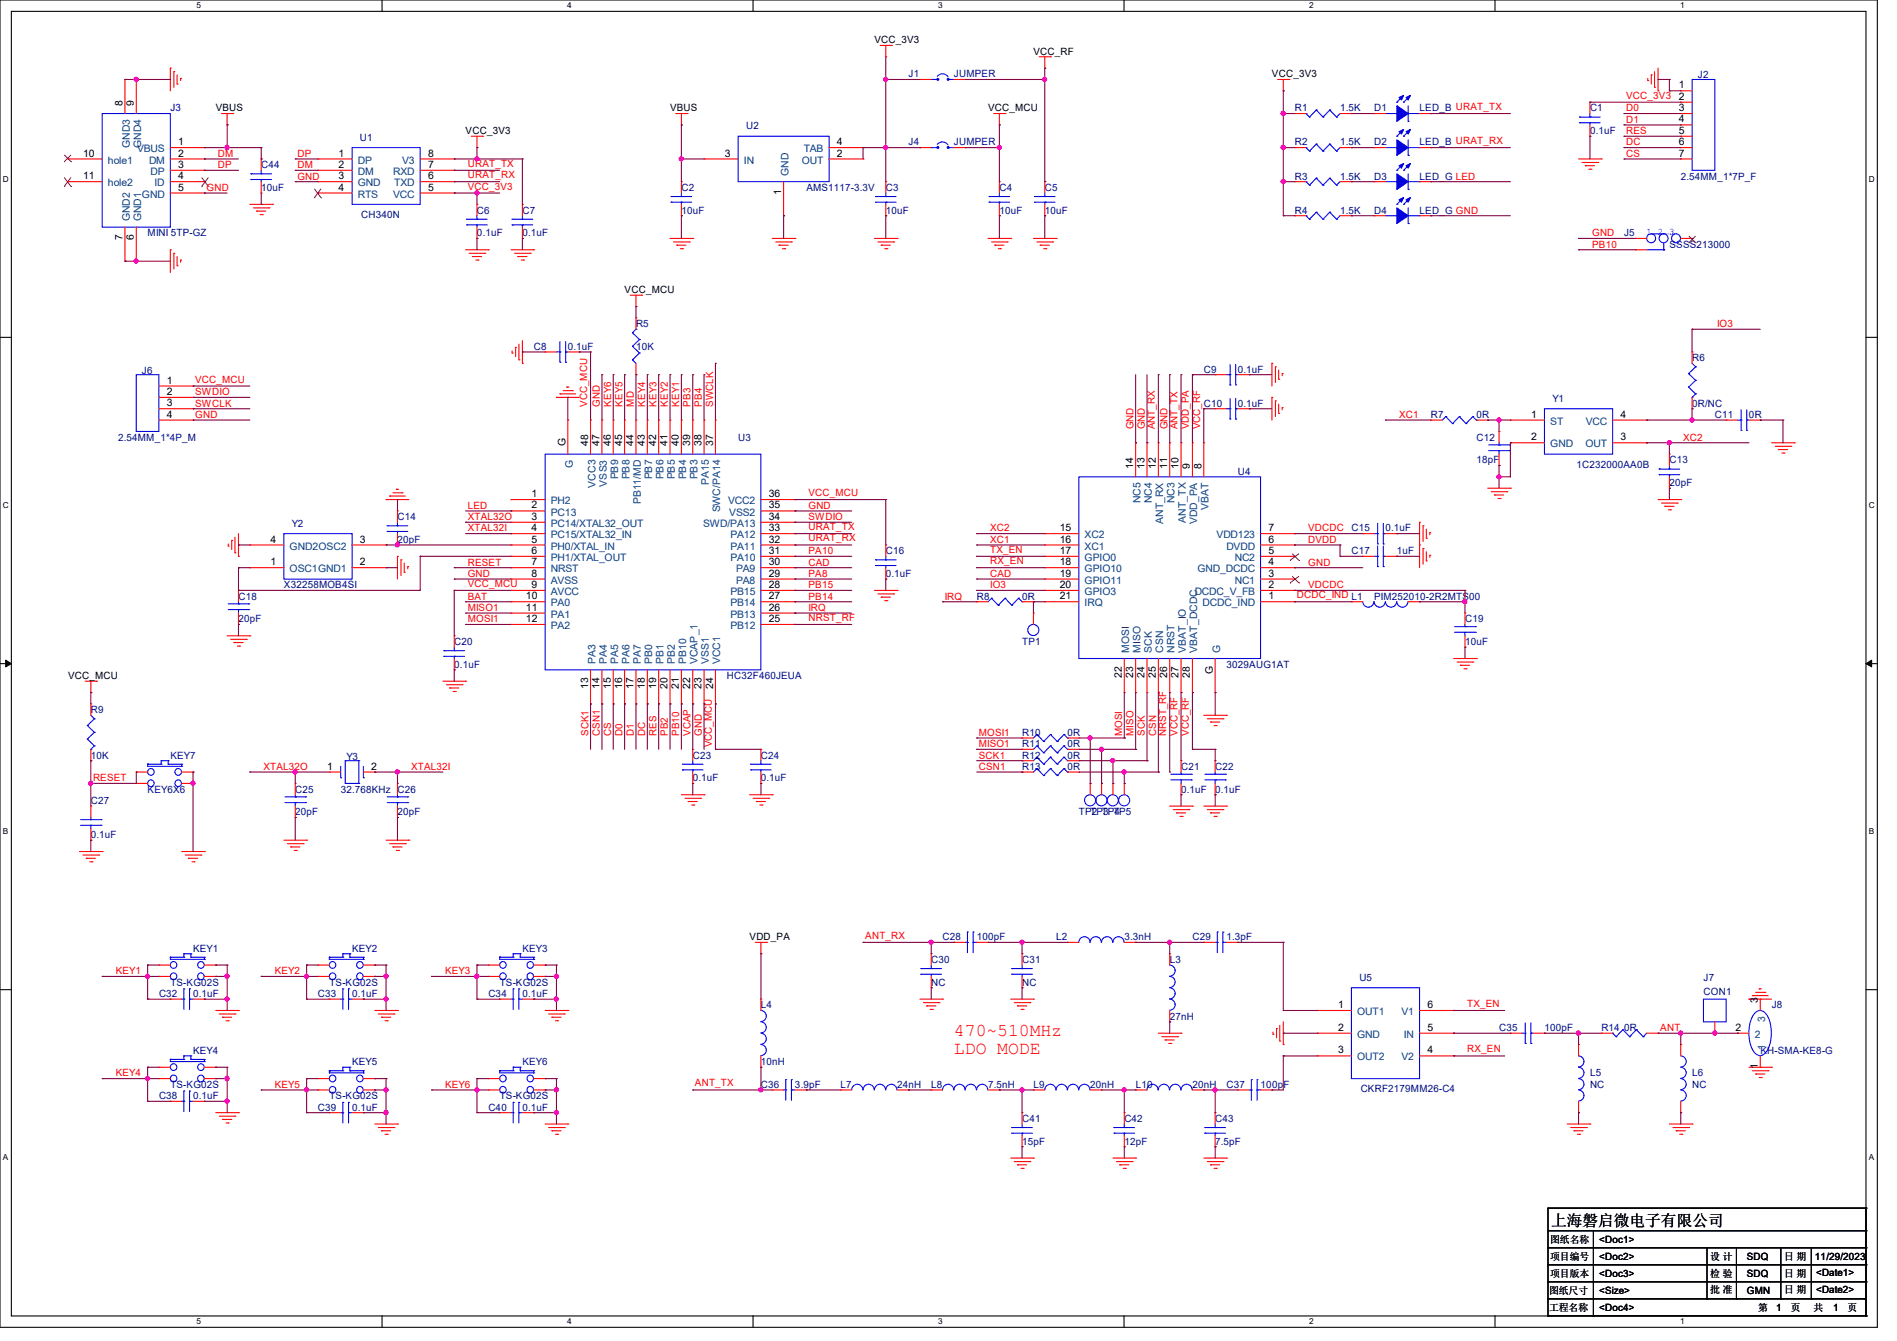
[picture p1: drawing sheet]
<svg xmlns="http://www.w3.org/2000/svg" width="297mm" height="210mm" viewBox="0 0 297 210" stroke-linecap="round" stroke-linejoin="round" font-family="sans-serif">
<defs><g id="words">
<g font-size="2.8" fill="#f00">
<text x="149.3" y="162.3">470~510MHz</text>
<text x="149.3" y="165.1">LDO MODE</text>
</g>
<text font-size="2.5" x="242.9" y="191.9">上海磐启微电子有限公司</text>
<g font-size="1.6">
<text x="136.9" y="6.8">VCC_3V3</text>
<text x="161.8" y="8.6">VCC_RF</text>
<text x="19.2" y="16.5" transform="rotate(-90 19.2 16.5)">8</text>
<text x="21" y="16.5" transform="rotate(-90 21 16.5)">9</text>
<text x="33.8" y="17.4">VBUS</text>
<text x="104.9" y="17.4">VBUS</text>
<text x="154.7" y="17.4">VCC_MCU</text>
<text x="199.1" y="12.1">VCC_3V3</text>
<text x="262.8" y="13.8">1</text>
<text x="262.8" y="15.6">2</text>
<text x="262.8" y="17.4">3</text>
<text x="27.9" y="22.7">1</text>
<text x="72.9" y="21">VCC_3V3</text>
<text x="131" y="22.7">4</text>
<text x="262.8" y="19.2">4</text>
<text x="262.8" y="21">5</text>
<text x="262.8" y="22.7">6</text>
<text x="13" y="24.5">10</text>
<text x="13" y="28.1">11</text>
<text x="27.9" y="24.5">2</text>
<text x="27.9" y="26.3">3</text>
<text x="27.9" y="28.1">4</text>
<text x="27.9" y="29.8">5</text>
<text x="53" y="24.5">1</text>
<text x="53" y="26.3">2</text>
<text x="53" y="28.1">3</text>
<text x="53" y="29.8">4</text>
<text x="67" y="29.8">5</text>
<text x="67" y="28.1">6</text>
<text x="67" y="26.3">7</text>
<text x="67" y="24.5">8</text>
<text x="113.5" y="24.5">3</text>
<text x="131" y="24.5">2</text>
<text x="262.8" y="24.5">7</text>
<text x="122.3" y="30.5" transform="rotate(-90 122.3 30.5)">1</text>
<text x="19.2" y="37.7" transform="rotate(-90 19.2 37.7)">7</text>
<text x="21" y="37.7" transform="rotate(-90 21 37.7)">6</text>
<text x="97.8" y="45.9">VCC_MCU</text>
<text x="26.1" y="60.1">1</text>
<text x="26.1" y="61.8">2</text>
<text x="26.1" y="63.6">3</text>
<text x="26.1" y="65.4">4</text>
<text x="239.7" y="65.4">1</text>
<text x="253.7" y="65.4">4</text>
<text x="88.5" y="69.9" transform="rotate(-90 88.5 69.9)">G</text>
<text x="92.1" y="69.9" transform="rotate(-90 92.1 69.9)">48</text>
<text x="93.9" y="69.9" transform="rotate(-90 93.9 69.9)">47</text>
<text x="95.6" y="69.9" transform="rotate(-90 95.6 69.9)">46</text>
<text x="97.4" y="69.9" transform="rotate(-90 97.4 69.9)">45</text>
<text x="99.2" y="69.9" transform="rotate(-90 99.2 69.9)">44</text>
<text x="101" y="69.9" transform="rotate(-90 101 69.9)">43</text>
<text x="102.7" y="69.9" transform="rotate(-90 102.7 69.9)">42</text>
<text x="104.5" y="69.9" transform="rotate(-90 104.5 69.9)">41</text>
<text x="106.3" y="69.9" transform="rotate(-90 106.3 69.9)">40</text>
<text x="108.1" y="69.9" transform="rotate(-90 108.1 69.9)">39</text>
<text x="109.9" y="69.9" transform="rotate(-90 109.9 69.9)">38</text>
<text x="111.6" y="69.9" transform="rotate(-90 111.6 69.9)">37</text>
<text x="239.7" y="69">2</text>
<text x="253.7" y="69">3</text>
<text x="83.2" y="77.9">1</text>
<text x="120.4" y="77.9">36</text>
<text x="177.4" y="73.4" transform="rotate(-90 177.4 73.4)">14</text>
<text x="179.2" y="73.4" transform="rotate(-90 179.2 73.4)">13</text>
<text x="181" y="73.4" transform="rotate(-90 181 73.4)">12</text>
<text x="182.8" y="73.4" transform="rotate(-90 182.8 73.4)">11</text>
<text x="184.5" y="73.4" transform="rotate(-90 184.5 73.4)">10</text>
<text x="186.3" y="73.4" transform="rotate(-90 186.3 73.4)">9</text>
<text x="188.1" y="73.4" transform="rotate(-90 188.1 73.4)">8</text>
<text x="83.2" y="79.6">2</text>
<text x="83.2" y="81.4">3</text>
<text x="83.2" y="83.2">4</text>
<text x="120.4" y="83.2">33</text>
<text x="120.4" y="81.4">34</text>
<text x="120.4" y="79.6">35</text>
<text x="165.9" y="83.2">15</text>
<text x="198.6" y="83.2">7</text>
<text x="42.3" y="88.5">1</text>
<text x="42.3" y="85">4</text>
<text x="56.4" y="88.5">2</text>
<text x="56.4" y="85">3</text>
<text x="83.2" y="85">5</text>
<text x="83.2" y="86.7">6</text>
<text x="83.2" y="88.5">7</text>
<text x="120.4" y="88.5">30</text>
<text x="120.4" y="86.7">31</text>
<text x="120.4" y="85">32</text>
<text x="165.9" y="85">16</text>
<text x="165.9" y="86.7">17</text>
<text x="165.9" y="88.5">18</text>
<text x="198.6" y="88.5">4</text>
<text x="198.6" y="86.7">5</text>
<text x="198.6" y="85">6</text>
<text x="82.3" y="93.9">10</text>
<text x="82.3" y="95.6">11</text>
<text x="83.2" y="90.3">8</text>
<text x="83.2" y="92.1">9</text>
<text x="120.4" y="95.6">26</text>
<text x="120.4" y="93.9">27</text>
<text x="120.4" y="92.1">28</text>
<text x="120.4" y="90.3">29</text>
<text x="165.9" y="90.3">19</text>
<text x="165.9" y="92.1">20</text>
<text x="165.9" y="93.9">21</text>
<text x="198.6" y="93.9">1</text>
<text x="198.6" y="92.1">2</text>
<text x="198.6" y="90.3">3</text>
<text x="82.3" y="97.4">12</text>
<text x="120.4" y="97.4">25</text>
<text x="10.7" y="106.3">VCC_MCU</text>
<text x="92.1" y="107.9" transform="rotate(-90 92.1 107.9)">13</text>
<text x="93.9" y="107.9" transform="rotate(-90 93.9 107.9)">14</text>
<text x="95.6" y="107.9" transform="rotate(-90 95.6 107.9)">15</text>
<text x="97.4" y="107.9" transform="rotate(-90 97.4 107.9)">16</text>
<text x="99.2" y="107.9" transform="rotate(-90 99.2 107.9)">17</text>
<text x="101" y="107.9" transform="rotate(-90 101 107.9)">18</text>
<text x="102.7" y="107.9" transform="rotate(-90 102.7 107.9)">19</text>
<text x="104.5" y="107.9" transform="rotate(-90 104.5 107.9)">20</text>
<text x="106.3" y="107.9" transform="rotate(-90 106.3 107.9)">21</text>
<text x="108.1" y="107.9" transform="rotate(-90 108.1 107.9)">22</text>
<text x="109.9" y="107.9" transform="rotate(-90 109.9 107.9)">23</text>
<text x="111.6" y="107.9" transform="rotate(-90 111.6 107.9)">24</text>
<text x="175.6" y="106.1" transform="rotate(-90 175.6 106.1)">22</text>
<text x="177.4" y="106.1" transform="rotate(-90 177.4 106.1)">23</text>
<text x="179.2" y="106.1" transform="rotate(-90 179.2 106.1)">24</text>
<text x="181" y="106.1" transform="rotate(-90 181 106.1)">25</text>
<text x="182.8" y="106.1" transform="rotate(-90 182.8 106.1)">26</text>
<text x="184.5" y="106.1" transform="rotate(-90 184.5 106.1)">27</text>
<text x="186.3" y="106.1" transform="rotate(-90 186.3 106.1)">28</text>
<text x="189.9" y="105.6" transform="rotate(-90 189.9 105.6)">G</text>
<text x="51.2" y="120.5">1</text>
<text x="58.1" y="120.5">2</text>
<text x="117.4" y="147.2">VDD_PA</text>
<text x="209.5" y="157.9">1</text>
<text x="209.5" y="161.4">2</text>
<text x="223.5" y="161.4">5</text>
<text x="223.5" y="157.9">6</text>
<text x="271.7" y="161.4">2</text>
<text x="275.2" y="157" transform="rotate(-90 275.2 157)">3</text>
<text x="209.5" y="165">3</text>
<text x="223.5" y="165">4</text>
<text x="275.2" y="167.5" transform="rotate(-90 275.2 167.5)">1</text>
<text x="242.7" y="194.7">图纸名称</text>
<text x="242.7" y="197.4">项目编号</text>
<text x="250.4" y="197.4">&lt;Doc2&gt;</text>
<text x="250.4" y="194.7">&lt;Doc1&gt;</text>
<text x="267.8" y="197.4">设 计</text>
<text x="273.5" y="197.4">SDQ</text>
<text x="279.3" y="197.4">日 期</text>
<text x="284.2" y="197.4">11/29/2023</text>
<text x="242.5" y="202.7">图纸尺寸</text>
<text x="242.7" y="200">项目版本</text>
<text x="250.4" y="200">&lt;Doc3&gt;</text>
<text x="250.4" y="202.7">&lt;Size&gt;</text>
<text x="267.8" y="200">检 验</text>
<text x="267.8" y="202.5">批 准</text>
<text x="273.5" y="200">SDQ</text>
<text x="273.5" y="202.7">GMN</text>
<text x="279.3" y="200">日 期</text>
<text x="279.3" y="202.5">日 期</text>
<text x="284.3" y="199.9">&lt;Date1&gt;</text>
<text x="284.3" y="202.5">&lt;Date2&gt;</text>
<text x="242.5" y="205.4">工程名称</text>
<text x="250.4" y="205.4">&lt;Doc4&gt;</text>
<text x="275.3" y="205.4">第</text>
<text x="278.1" y="205.4">1</text>
<text x="280.4" y="205.4">页</text>
<text x="283.9" y="205.4">共</text>
<text x="287" y="205.4">1</text>
<text x="289.3" y="205.4">页</text>
</g>
<text font-size="1.6" fill="#0000a0" x="26.7" y="17.4">J3</text>
<g font-size="1.6" fill="#000080">
<text x="142.2" y="12.1">J1</text>
<text x="149.4" y="12.1">JUMPER</text>
<text x="202.7" y="17.4">R1</text>
<text x="209.8" y="17.4">1.5K</text>
<text x="215.2" y="17.4">D1</text>
<text x="222.3" y="17.4">LED_B URAT_TX</text>
<text x="248.9" y="17.4">C1</text>
<text x="265.8" y="12.3">J2</text>
<text x="56.3" y="22.1">U1</text>
<text x="116.8" y="20.3">U2</text>
<text x="142.2" y="22.8">J4</text>
<text x="149.4" y="22.8">JUMPER</text>
<text x="202.7" y="22.8">R2</text>
<text x="209.8" y="22.8">1.5K</text>
<text x="215.2" y="22.8">D2</text>
<text x="222.3" y="22.8">LED_B URAT_RX</text>
<text x="248.9" y="21">0.1uF</text>
<text x="40.9" y="26.3">C44</text>
<text x="40.9" y="29.9">10uF</text>
<text x="106.7" y="29.9">C2</text>
<text x="126.2" y="29.9">AMS1117-3.3V</text>
<text x="138.7" y="29.9">C3</text>
<text x="156.5" y="29.9">C4</text>
<text x="163.6" y="29.9">C5</text>
<text x="202.7" y="28.1">R3</text>
<text x="209.8" y="28.1">1.5K</text>
<text x="215.2" y="28.1">D3</text>
<text x="222.3" y="28.1">LED_G LED</text>
<text x="263.2" y="28.1">2.54MM_1*7P_F</text>
<text x="56.6" y="34.2">CH340N</text>
<text x="74.7" y="33.4">C6</text>
<text x="81.8" y="33.4">C7</text>
<text x="106.7" y="33.4">10uF</text>
<text x="138.7" y="33.4">10uF</text>
<text x="156.5" y="33.4">10uF</text>
<text x="163.6" y="33.4">10uF</text>
<text x="202.7" y="33.4">R4</text>
<text x="209.8" y="33.4">1.5K</text>
<text x="215.2" y="33.4">D4</text>
<text x="222.3" y="33.4">LED_G GND</text>
<text x="23.1" y="37">MINI 5TP-GZ</text>
<text x="74.7" y="37">0.1uF</text>
<text x="81.8" y="37">0.1uF</text>
<text x="254.3" y="37">J5</text>
<text x="261.4" y="38.8">SSSS213000</text>
<text x="99.6" y="51.2">R5</text>
<text x="22.2" y="58.5">J6</text>
<text x="83.6" y="54.8">C8</text>
<text x="88.9" y="54.8">0.1uF</text>
<text x="99.6" y="54.8">10K</text>
<text x="188.5" y="58.3">C9</text>
<text x="193.8" y="58.3">0.1uF</text>
<text x="264.9" y="56.6">R6</text>
<text x="188.5" y="63.7">C10</text>
<text x="193.8" y="63.7">0.1uF</text>
<text x="224" y="65.4">R7</text>
<text x="231.2" y="65.4">0R</text>
<text x="243.1" y="62.9">Y1</text>
<text x="264.9" y="63.7">0R/NC</text>
<text x="268.5" y="65.4">C11</text>
<text x="273.8" y="65.4">0R</text>
<text x="18.5" y="69">2.54MM_1*4P_M</text>
<text x="115.6" y="69">U3</text>
<text x="231.2" y="69">C12</text>
<text x="193.8" y="74.3">U4</text>
<text x="231.2" y="72.6">18pF</text>
<text x="246.8" y="73.3">1C232000AA0B</text>
<text x="261.4" y="72.6">C13</text>
<text x="261.4" y="76.1">20pF</text>
<text x="45.7" y="82.5">Y2</text>
<text x="62.2" y="81.4">C14</text>
<text x="211.6" y="83.2">C15</text>
<text x="216.9" y="83.2">0.1uF</text>
<text x="62.2" y="85">20pF</text>
<text x="138.7" y="86.8">C16</text>
<text x="211.6" y="86.8">C17</text>
<text x="218.7" y="86.8">1uF</text>
<text x="37.3" y="93.9">C18</text>
<text x="44.5" y="92.1">X32258MOB4SI</text>
<text x="138.7" y="90.3">0.1uF</text>
<text x="152.9" y="93.9">R8</text>
<text x="160" y="93.9">0R</text>
<text x="215.2" y="93.9">PIM252010-2R2MTS00</text>
<text x="37.3" y="97.5">20pF</text>
<text x="71.1" y="101">C20</text>
<text x="160" y="101">TP1</text>
<text x="229.4" y="97.5">C19</text>
<text x="229.4" y="101">10uF</text>
<text x="71.1" y="104.6">0.1uF</text>
<text x="113.8" y="106.3">HC32F460JEUA</text>
<text x="192" y="104.6">3029AUG1AT</text>
<text x="14.2" y="111.7">R9</text>
<text x="14.2" y="118.8">10K</text>
<text x="26.7" y="118.8">KEY7</text>
<text x="54.2" y="119">Y3</text>
<text x="108.5" y="118.8">C23</text>
<text x="119.1" y="118.8">C24</text>
<text x="160" y="115.2">R10</text>
<text x="160" y="117">R11</text>
<text x="160" y="118.8">R12</text>
<text x="167.1" y="115.2">0R</text>
<text x="167.1" y="117">0R</text>
<text x="167.1" y="118.8">0R</text>
<text x="14.2" y="125.9">C27</text>
<text x="23.1" y="124.1">KEY6X6</text>
<text x="46.2" y="124.1">C25</text>
<text x="53.3" y="124.1">32.768KHz C26</text>
<text x="108.5" y="122.3">0.1uF</text>
<text x="119.1" y="122.3">0.1uF</text>
<text x="160" y="120.6">R13</text>
<text x="167.1" y="120.6">0R</text>
<text x="184.9" y="120.6">C21</text>
<text x="184.9" y="124.1">0.1uF</text>
<text x="190.3" y="120.6">C22</text>
<text x="190.3" y="124.1">0.1uF</text>
<text x="14.2" y="131.2">0.1uF</text>
<text x="46.2" y="127.7">20pF</text>
<text x="62.2" y="127.7">20pF</text>
<text x="168.9" y="127.7">TP2 TP4</text>
<text x="170.7" y="127.7">TP3 TP5</text>
<text x="30.2" y="149">KEY1</text>
<text x="55.1" y="149">KEY2</text>
<text x="81.8" y="149">KEY3</text>
<text x="147.6" y="147.2">C28</text>
<text x="152.9" y="147.2">100pF</text>
<text x="165.4" y="147.2">L2</text>
<text x="176" y="147.2">3.3nH</text>
<text x="186.7" y="147.2">C29</text>
<text x="192" y="147.2">1.3pF</text>
<text x="26.7" y="154.3">TS-KG02S</text>
<text x="51.6" y="154.3">TS-KG02S</text>
<text x="78.2" y="154.3">TS-KG02S</text>
<text x="145.8" y="150.8">C30</text>
<text x="145.8" y="154.3">NC</text>
<text x="160" y="150.8">C31</text>
<text x="160" y="154.3">NC</text>
<text x="183.1" y="150.8">L3</text>
<text x="212.8" y="153.6">U5</text>
<text x="266.7" y="153.6">J7</text>
<text x="266.7" y="155.8">CON1</text>
<text x="24.9" y="156.1">C32</text>
<text x="30.2" y="156.1">0.1uF</text>
<text x="49.8" y="156.1">C33</text>
<text x="55.1" y="156.1">0.1uF</text>
<text x="76.5" y="156.1">C34</text>
<text x="81.8" y="156.1">0.1uF</text>
<text x="119.1" y="157.9">L4</text>
<text x="183.1" y="159.7">27nH</text>
<text x="234.7" y="161.5">C35</text>
<text x="241.8" y="161.5">100pF</text>
<text x="250.7" y="161.5">R14</text>
<text x="254.3" y="161.5">0R</text>
<text x="277.4" y="157.9">J8</text>
<text x="30.2" y="165">KEY4</text>
<text x="55.1" y="166.8">KEY5</text>
<text x="81.8" y="166.8">KEY6</text>
<text x="119.1" y="166.8">10nH</text>
<text x="275.6" y="165">KH-SMA-KE8-G</text>
<text x="24.9" y="172.1">C38</text>
<text x="26.7" y="170.3">TS-KG02S</text>
<text x="30.2" y="172.1">0.1uF</text>
<text x="49.8" y="173.9">C39</text>
<text x="51.6" y="172.1">TS-KG02S</text>
<text x="55.1" y="173.9">0.1uF</text>
<text x="76.5" y="173.9">C40</text>
<text x="78.2" y="172.1">TS-KG02S</text>
<text x="81.8" y="173.9">0.1uF</text>
<text x="119.1" y="170.3">C36</text>
<text x="124.5" y="170.3">3.9pF</text>
<text x="131.6" y="170.3">L7</text>
<text x="140.5" y="170.3">24nH</text>
<text x="145.8" y="170.3">L8</text>
<text x="154.7" y="170.3">7.5nH</text>
<text x="161.8" y="170.3">L9</text>
<text x="170.7" y="170.3">20nH</text>
<text x="177.8" y="170.3">L10</text>
<text x="186.7" y="170.3">20nH</text>
<text x="192" y="170.3">C37</text>
<text x="197.4" y="170.3">100pF</text>
<text x="213" y="171.1">CKRF2179MM26-C4</text>
<text x="248.9" y="168.6">L5</text>
<text x="248.9" y="170.3">NC</text>
<text x="264.9" y="168.6">L6</text>
<text x="264.9" y="170.3">NC</text>
<text x="160" y="175.7">C41</text>
<text x="160" y="179.2">15pF</text>
<text x="176" y="175.7">C42</text>
<text x="176" y="179.2">12pF</text>
<text x="190.3" y="175.7">C43</text>
<text x="190.3" y="179.2">7.5pF</text>
</g>
<g font-size="1.6" fill="#f00">
<text x="254.6" y="15.5">VCC_3V3</text>
<text x="254.6" y="17.4">D0</text>
<text x="254.6" y="19.2">D1</text>
<text x="254.6" y="21">RES</text>
<text x="254.6" y="22.8">DC</text>
<text x="32.3" y="29.9">GND</text>
<text x="34.1" y="24.6">DM</text>
<text x="34.1" y="26.3">DP</text>
<text x="46.6" y="26.3">DM</text>
<text x="46.6" y="28.1">GND</text>
<text x="46.6" y="24.6">DP</text>
<text x="73.2" y="29.7">VCC_3V3</text>
<text x="73.2" y="26.1">URAT_TX</text>
<text x="73.2" y="27.9">URAT_RX</text>
<text x="254.6" y="24.6">CS</text>
<text x="249.3" y="38.8">PB10</text>
<text x="249.3" y="37">GND</text>
<text x="268.8" y="51.2">IO3</text>
<text x="30.6" y="59.9">VCC_MCU</text>
<text x="30.6" y="61.9">SWDIO</text>
<text x="30.6" y="63.7">SWCLK</text>
<text x="30.6" y="65.4">GND</text>
<text x="91.9" y="63.7" transform="rotate(-90 91.9 63.7)">VCC_MCU</text>
<text x="93.9" y="63.7" transform="rotate(-90 93.9 63.7)">GND</text>
<text x="95.7" y="63.7" transform="rotate(-90 95.7 63.7)">KEY6</text>
<text x="97.5" y="63.7" transform="rotate(-90 97.5 63.7)">KEY5</text>
<text x="99.2" y="63.7" transform="rotate(-90 99.2 63.7)">MD</text>
<text x="101" y="63.7" transform="rotate(-90 101 63.7)">KEY4</text>
<text x="102.8" y="63.7" transform="rotate(-90 102.8 63.7)">KEY3</text>
<text x="104.6" y="63.7" transform="rotate(-90 104.6 63.7)">KEY2</text>
<text x="106.3" y="63.7" transform="rotate(-90 106.3 63.7)">KEY1</text>
<text x="108.1" y="63.7" transform="rotate(-90 108.1 63.7)">PB3</text>
<text x="109.9" y="63.7" transform="rotate(-90 109.9 63.7)">PB4</text>
<text x="111.7" y="63.7" transform="rotate(-90 111.7 63.7)">SWCLK</text>
<text x="219" y="65.4">XC1</text>
<text x="177.5" y="67.2" transform="rotate(-90 177.5 67.2)">GND</text>
<text x="179.2" y="67.2" transform="rotate(-90 179.2 67.2)">GND</text>
<text x="180.8" y="67.2" transform="rotate(-90 180.8 67.2)">ANT_RX</text>
<text x="182.8" y="67.2" transform="rotate(-90 182.8 67.2)">GND</text>
<text x="184.4" y="67.2" transform="rotate(-90 184.4 67.2)">ANT_TX</text>
<text x="186.1" y="67.2" transform="rotate(-90 186.1 67.2)">VDD_PA</text>
<text x="187.9" y="67.2" transform="rotate(-90 187.9 67.2)">VCC_RF</text>
<text x="263.5" y="69">XC2</text>
<text x="126.6" y="77.7">VCC_MCU</text>
<text x="73.2" y="81.4">XTAL32O</text>
<text x="73.2" y="83.2">XTAL32I</text>
<text x="73.2" y="79.7">LED</text>
<text x="126.6" y="81.4">SWDIO</text>
<text x="126.6" y="79.7">GND</text>
<text x="126.6" y="83">URAT_TX</text>
<text x="155" y="83.2">XC2</text>
<text x="204.8" y="83.2">VDCDC</text>
<text x="73.2" y="88.6">RESET</text>
<text x="126.6" y="86.8">PA10</text>
<text x="126.6" y="88.6">CAD</text>
<text x="126.6" y="84.8">URAT_RX</text>
<text x="155" y="86.6">TX_EN</text>
<text x="155" y="88.3">RX_EN</text>
<text x="155" y="85">XC1</text>
<text x="204.8" y="88.6">GND</text>
<text x="204.8" y="85">DVDD</text>
<text x="73.2" y="91.9">VCC_MCU</text>
<text x="73.2" y="90.3">GND</text>
<text x="73.2" y="93.9">BAT</text>
<text x="73.2" y="95.7">MISO1</text>
<text x="126.6" y="93.9">PB14</text>
<text x="126.6" y="92.1">PB15</text>
<text x="126.6" y="95.7">IRQ</text>
<text x="126.6" y="90.3">PA8</text>
<text x="147.9" y="93.9">IRQ</text>
<text x="155" y="90.3">CAD</text>
<text x="155" y="92.1">IO3</text>
<text x="203" y="93.7">DCDC_IND L1</text>
<text x="204.8" y="92.1">VDCDC</text>
<text x="73.2" y="97.5">MOSI1</text>
<text x="126.6" y="97.2">NRST_RF</text>
<text x="92.1" y="115.2" transform="rotate(-90 92.1 115.2)">SCK1</text>
<text x="93.9" y="115.2" transform="rotate(-90 93.9 115.2)">CSN1</text>
<text x="95.7" y="115.2" transform="rotate(-90 95.7 115.2)">CS</text>
<text x="97.5" y="115.2" transform="rotate(-90 97.5 115.2)">D0</text>
<text x="99.2" y="115.2" transform="rotate(-90 99.2 115.2)">D1</text>
<text x="101" y="115.2" transform="rotate(-90 101 115.2)">DC</text>
<text x="102.8" y="115.2" transform="rotate(-90 102.8 115.2)">RES</text>
<text x="104.6" y="115.2" transform="rotate(-90 104.6 115.2)">PB2</text>
<text x="106.3" y="115.2" transform="rotate(-90 106.3 115.2)">PB10</text>
<text x="108.1" y="115.2" transform="rotate(-90 108.1 115.2)">VCAP</text>
<text x="109.9" y="115.2" transform="rotate(-90 109.9 115.2)">GND</text>
<text x="111.5" y="117" transform="rotate(-90 111.5 117)">VCC_MCU</text>
<text x="153.3" y="115.2">MOSI1</text>
<text x="153.3" y="117">MISO1</text>
<text x="153.3" y="118.8">SCK1</text>
<text x="175.7" y="115.2" transform="rotate(-90 175.7 115.2)">MOSI</text>
<text x="177.5" y="115.2" transform="rotate(-90 177.5 115.2)">MISO</text>
<text x="179.2" y="115.2" transform="rotate(-90 179.2 115.2)">SCK</text>
<text x="181" y="115.2" transform="rotate(-90 181 115.2)">CSN</text>
<text x="182.6" y="115.2" transform="rotate(-90 182.6 115.2)">NRST_RF</text>
<text x="184.4" y="115.2" transform="rotate(-90 184.4 115.2)">VCC_RF</text>
<text x="186.1" y="115.2" transform="rotate(-90 186.1 115.2)">VCC_RF</text>
<text x="14.6" y="122.3">RESET</text>
<text x="41.2" y="120.6">XTAL32O</text>
<text x="64.4" y="120.6">XTAL32I</text>
<text x="153.3" y="120.6">CSN1</text>
<text x="135.5" y="147">ANT_RX</text>
<text x="18.1" y="152.6">KEY1</text>
<text x="43" y="152.6">KEY2</text>
<text x="69.7" y="152.6">KEY3</text>
<text x="229.7" y="157.7">TX_EN</text>
<text x="259.9" y="161.5">ANT</text>
<text x="229.7" y="164.8">RX_EN</text>
<text x="18.1" y="168.6">KEY4</text>
<text x="43" y="170.3">KEY5</text>
<text x="69.7" y="170.3">KEY6</text>
<text x="108.8" y="170.1">ANT_TX</text>
</g>
<g font-size="1.6" fill="#004080">
<text x="20.3" y="23.2" transform="rotate(-90 20.3 23.2)">GND3</text>
<text x="21.5" y="23.8">VBUS</text>
<text x="22.1" y="23.2" transform="rotate(-90 22.1 23.2)">GND4</text>
<text x="125.8" y="23.8">TAB</text>
<text x="16.9" y="25.6">hole1</text>
<text x="16.9" y="29.2">hole2</text>
<text x="23.3" y="25.6">DM</text>
<text x="23.6" y="27.4">DP</text>
<text x="24.2" y="29.2">ID</text>
<text x="56" y="25.6">DP</text>
<text x="56" y="27.4">DM</text>
<text x="56" y="29.2">GND</text>
<text x="61.6" y="27.4">RXD</text>
<text x="61.7" y="29.2">TXD</text>
<text x="63" y="25.6">V3</text>
<text x="116.5" y="25.6">IN</text>
<text x="123.4" y="27.5" transform="rotate(-90 123.4 27.5)">GND</text>
<text x="125.5" y="25.6">OUT</text>
<text x="20.3" y="34.7" transform="rotate(-90 20.3 34.7)">GND2</text>
<text x="22.1" y="34.7" transform="rotate(-90 22.1 34.7)">GND1</text>
<text x="22.2" y="30.9">GND</text>
<text x="56" y="30.9">RTS</text>
<text x="61.6" y="30.9">VCC</text>
<text x="242.7" y="66.5">ST</text>
<text x="242.7" y="70.1">GND</text>
<text x="248.2" y="70.1">OUT</text>
<text x="248.3" y="66.5">VCC</text>
<text x="89.7" y="73.3" transform="rotate(-90 89.7 73.3)">G</text>
<text x="93.2" y="76.4" transform="rotate(-90 93.2 76.4)">VCC3</text>
<text x="95" y="76.2" transform="rotate(-90 95 76.2)">VSS3</text>
<text x="96.8" y="75.1" transform="rotate(-90 96.8 75.1)">PB9</text>
<text x="98.6" y="75.1" transform="rotate(-90 98.6 75.1)">PB8</text>
<text x="102.1" y="75.1" transform="rotate(-90 102.1 75.1)">PB7</text>
<text x="103.9" y="75.1" transform="rotate(-90 103.9 75.1)">PB6</text>
<text x="105.7" y="75.1" transform="rotate(-90 105.7 75.1)">PB5</text>
<text x="107.4" y="75.1" transform="rotate(-90 107.4 75.1)">PB4</text>
<text x="109.2" y="75.1" transform="rotate(-90 109.2 75.1)">PB3</text>
<text x="111" y="76" transform="rotate(-90 111 76)">PA15</text>
<text x="86.2" y="79">PH2</text>
<text x="86.2" y="80.7">PC13</text>
<text x="86.2" y="82.5">PC14/XTAL32_OUT</text>
<text x="100.3" y="79" transform="rotate(-90 100.3 79)">PB11/MD</text>
<text x="110.1" y="82.5">SWD/PA13</text>
<text x="112.8" y="80.3" transform="rotate(-90 112.8 80.3)">SWC/PA14</text>
<text x="114" y="79">VCC2</text>
<text x="114.2" y="80.7">VSS2</text>
<text x="178.6" y="78.8" transform="rotate(-90 178.6 78.8)">NC5</text>
<text x="180.3" y="78.8" transform="rotate(-90 180.3 78.8)">NC4</text>
<text x="182.1" y="82" transform="rotate(-90 182.1 82)">ANT_RX</text>
<text x="183.9" y="78.8" transform="rotate(-90 183.9 78.8)">NC3</text>
<text x="185.7" y="81.9" transform="rotate(-90 185.7 81.9)">ANT_TX</text>
<text x="187.5" y="82.1" transform="rotate(-90 187.5 82.1)">VDD_PA</text>
<text x="189.2" y="79.9" transform="rotate(-90 189.2 79.9)">VBAT</text>
<text x="45.3" y="89.6">OSC1GND1</text>
<text x="45.3" y="86.1">GND2OSC2</text>
<text x="86.2" y="84.3">PC15/XTAL32_IN</text>
<text x="86.2" y="86.1">PH0/XTAL_IN</text>
<text x="86.2" y="87.8">PH1/XTAL_OUT</text>
<text x="86.2" y="89.6">NRST</text>
<text x="114.4" y="87.8">PA10</text>
<text x="114.4" y="86.1">PA11</text>
<text x="114.4" y="84.3">PA12</text>
<text x="115.2" y="89.6">PA9</text>
<text x="169.8" y="84.3">XC2</text>
<text x="169.8" y="86.1">XC1</text>
<text x="169.8" y="87.8">GPIO0</text>
<text x="169.8" y="89.6">GPIO10</text>
<text x="187.5" y="89.6">GND_DCDC</text>
<text x="190.5" y="84.3">VDD123</text>
<text x="192" y="86.1">DVDD</text>
<text x="193.3" y="87.8">NC2</text>
<text x="86.2" y="91.4">AVSS</text>
<text x="86.2" y="93.2">AVCC</text>
<text x="86.2" y="95">PA0</text>
<text x="114.4" y="95">PB14</text>
<text x="114.4" y="93.2">PB15</text>
<text x="115.2" y="91.4">PA8</text>
<text x="169.8" y="91.4">GPIO11</text>
<text x="169.8" y="93.2">GPIO3</text>
<text x="169.8" y="95">IRQ</text>
<text x="187" y="93.2">DCDC_V_FB</text>
<text x="188.3" y="95">DCDC_IND</text>
<text x="193.3" y="91.4">NC1</text>
<text x="86.2" y="96.7">PA1</text>
<text x="86.2" y="98.5">PA2</text>
<text x="114.4" y="98.5">PB12</text>
<text x="114.4" y="96.7">PB13</text>
<text x="93.2" y="104" transform="rotate(-90 93.2 104)">PA3</text>
<text x="95" y="104" transform="rotate(-90 95 104)">PA4</text>
<text x="96.8" y="104" transform="rotate(-90 96.8 104)">PA5</text>
<text x="98.6" y="104" transform="rotate(-90 98.6 104)">PA6</text>
<text x="100.3" y="104" transform="rotate(-90 100.3 104)">PA7</text>
<text x="102.1" y="104" transform="rotate(-90 102.1 104)">PB0</text>
<text x="103.9" y="104" transform="rotate(-90 103.9 104)">PB1</text>
<text x="105.7" y="104" transform="rotate(-90 105.7 104)">PB2</text>
<text x="107.4" y="104" transform="rotate(-90 107.4 104)">PB10</text>
<text x="109.2" y="104" transform="rotate(-90 109.2 104)">VCAP_1</text>
<text x="111" y="104" transform="rotate(-90 111 104)">VSS1</text>
<text x="112.8" y="104" transform="rotate(-90 112.8 104)">VCC1</text>
<text x="176.8" y="102.2" transform="rotate(-90 176.8 102.2)">MOSI</text>
<text x="178.6" y="102.2" transform="rotate(-90 178.6 102.2)">MISO</text>
<text x="180.3" y="102.2" transform="rotate(-90 180.3 102.2)">SCK</text>
<text x="182.1" y="102.2" transform="rotate(-90 182.1 102.2)">CSN</text>
<text x="183.9" y="102.2" transform="rotate(-90 183.9 102.2)">NRST</text>
<text x="185.7" y="102.2" transform="rotate(-90 185.7 102.2)">VBAT_IO</text>
<text x="187.5" y="102.2" transform="rotate(-90 187.5 102.2)">VBAT_DCDC</text>
<text x="191" y="102.2" transform="rotate(-90 191 102.2)">G</text>
<text x="212.5" y="159">OUT1</text>
<text x="219.4" y="159">V1</text>
<text x="276.4" y="160" transform="rotate(-90 276.4 160)">3</text>
<text x="212.5" y="162.5">GND</text>
<text x="212.5" y="166.1">OUT2</text>
<text x="219.4" y="166.1">V2</text>
<text x="219.8" y="162.5">IN</text>
<text x="274.7" y="162.5">2</text>
<text x="276.4" y="164.5" transform="rotate(-90 276.4 164.5)">1</text>
</g>
<g font-size="1.6" fill="#00f">
<text x="257.8" y="36.8">1</text>
<text x="259.6" y="36.8">2</text>
<text x="261.3" y="36.8">3</text>
</g>
<g font-size="1.3">
<text x="30.8" y="1.3">5</text>
<text x="88.8" y="1.3">4</text>
<text x="146.9" y="1.3">3</text>
<text x="205" y="1.3">2</text>
<text x="263.1" y="1.3">1</text>
<text x=".5" y="28.4">D</text>
<text x="292.6" y="28.4">D</text>
<text x=".5" y="79.5">C</text>
<text x="292.6" y="79.5">C</text>
<text x=".5" y="130.6">B</text>
<text x="292.6" y="130.6">B</text>
<text x=".5" y="181.7">A</text>
<text x="292.6" y="181.7">A</text>
<text x="30.8" y="207.4">5</text>
<text x="88.8" y="207.4">4</text>
<text x="146.9" y="207.4">3</text>
<text x="205" y="207.4">2</text>
<text x="263.1" y="207.4">1</text>
</g>
</g></defs>
<path d="M0 0h293.9v207.9h-293.9zM1.8 1.8h290.3v204.3h-290.3z" fill="none" stroke="#000" stroke-width=".17"/>
<g fill="#fff">
<path d="M30.8 .2h.7v1.4h-.7z"/>
<path d="M30.8 206.2h.7v1.4h-.7z"/>
</g>
<path d="M59.8 0v1.8M59.8 206.1v1.8" fill="none" stroke="#000" stroke-width=".17"/>
<g fill="#fff">
<path d="M88.8 .2h.7v1.4h-.7z"/>
<path d="M88.8 206.2h.7v1.4h-.7z"/>
</g>
<path d="M117.9 0v1.8M117.9 206.1v1.8" fill="none" stroke="#000" stroke-width=".17"/>
<g fill="#fff">
<path d="M146.9 .2h.7v1.4h-.7z"/>
<path d="M146.9 206.2h.7v1.4h-.7z"/>
</g>
<path d="M176 0v1.8M176 206.1v1.8" fill="none" stroke="#000" stroke-width=".17"/>
<g fill="#fff">
<path d="M205 .2h.7v1.4h-.7z"/>
<path d="M205 206.2h.7v1.4h-.7z"/>
</g>
<path d="M234.1 0v1.8M234.1 206.1v1.8" fill="none" stroke="#000" stroke-width=".17"/>
<g fill="#fff">
<path d="M263.1 .2h.6v1.4h-.6z"/>
<path d="M263.1 206.2h.6v1.4h-.6z"/>
<path d="M.5 27.3h.9v1.4h-.9z"/>
<path d="M292.6 27.3h.9v1.4h-.9z"/>
<path d="M.5 78.4h.9v1.4h-.9z"/>
<path d="M292.6 78.4h.9v1.4h-.9z"/>
</g>
<path d="M0 52.8h1.8M292.1 52.8h1.8" fill="none" stroke="#000" stroke-width=".17"/>
<g fill="#fff">
<path d="M.5 129.5h.8v1.4h-.8z"/>
<path d="M292.6 129.5h.8v1.4h-.8z"/>
</g>
<path d="M0 103.9h1.8M292.1 103.9h1.8" fill="none" stroke="#000" stroke-width=".17"/>
<path d="M.9 103.4l.9 .5-.9 .5zM292.1 103.9l.9-.5v1z" fill="#000" stroke="#000" stroke-width=".16"/>
<g fill="#fff">
<path d="M.5 180.5h.8v1.4h-.8z"/>
<path d="M292.6 180.5h.8v1.4h-.8z"/>
</g>
<g fill="none" stroke="#000" stroke-width=".17">
<path d="M0 155h1.8M292.1 155h1.8M242.4 192.7h49.7M242.4 195.4h49.7M242.4 198.1h49.7M249.5 192.7v13.4M267.3 195.4v8M271.9 195.4v8M278.8 195.4v8M283.6 195.4v8M292.1 189.2h.1M292.1 192.7h.1"/>
<path d="M292.1 195.4h.1M292.1 198.1h.1M292.1 189.2h-49.7v16.9M292.1 189.2v16.9M242.4 206.1h.1M242.4 200.7h49.7M242.4 203.4h49.5M242.4 206.1h49.7M249.5 206.1h.1M267.3 203.4h.1M271.9 203.4h.1M278.8 203.4h.1"/>
<path d="M283.6 203.4h.1M291.9 203.4h.1M292.1 200.7h.1M292.1 206.1h.1"/>
</g>
<g fill="none" stroke="#f00" stroke-width=".17">
<path d="M19.6 12.4h.1M19.6 12.4v5.4M21.3 12.4h.1M21.3 12.4v5.4M26.7 10.7h.1M26.7 10.7v3.5M27.2 11.2h.1M27.2 11.2v2.5M27.7 13.2h.1M27.7 11.7v1.5M28.3 12.3h.1M28.3 12.3v.3"/>
<path d="M34.7 17.8h1.7M35.6 19.6h.1M35.6 17.8v1.8M36.4 17.8h.1M105.8 17.8h1.8M106.7 19.6h.1M106.7 17.8v1.8M107.6 17.8h.1M137.8 7.1h1.8M138.7 8.9h.1M138.7 7.1v1.8M139.6 7.1h.1"/>
<path d="M144 12.4h.1M144 12.4h1.8M149.4 12.4h1.7M151.1 12.4h.1M155.6 17.8h1.8M156.5 19.6h.1M156.5 17.8v1.8M157.4 17.8h.1M162.7 8.9h1.8M163.6 10.7h.1M163.6 8.9v1.8M164.5 8.9h.1"/>
<path d="M200 12.4h1.8M200.9 14.2h.1M200.9 12.4v1.8M201.8 12.4h.1M202.7 17.8h.1M202.7 17.8h1.8M209.8 17.8h1.8M211.6 17.8h.1M215.1 17.8h.1M215.1 17.8h1.8M222.2 17.8h1.8M224 17.8h.1"/>
<path d="M248.9 16h.1M248.9 16v1.8M248.9 19.6v1.7M258 12.6h.1M258 12.3v.3M258.5 11.7h.1M258.5 11.7v1.5M259 13.7h.1M259 11.2v2.5M259.6 14.2h.1M259.6 10.7v3.5M263.1 14.2h.1"/>
<path d="M263.1 16h.1M263.1 17.8h.1M263.1 19.6h.1M263.1 17.8h1.8M263.1 14.2h1.8M263.1 16h1.8M263.1 19.6h1.8M10.7 24.9h.1M10.7 28.4h.1M10.7 24.9h5.3M10.7 28.4h5.3M19.6 35.6v5.3"/>
<path d="M21.3 35.6v5.3M26.7 39.1h.1M26.7 39.1v3.6M26.7 24.9h5.3M26.7 23.1h5.3M26.7 26.7h5.3M26.7 28.4h5.3M26.7 30.2h5.3M27.2 39.7h.1M27.2 39.7v2.4M32 23.1h.1M32 24.9h.1"/>
<path d="M32 26.7h.1M32 28.4h.1M32 30.2h.1M39.1 32h3.6M39.7 32.6h2.4M40.2 33.1h.1M40.2 33.1h1.4M40.7 33.6h.4M40.9 30.2h.1M40.9 24.9h.1M40.9 24.9v1.8M40.9 28.4v1.8"/>
<path d="M41.1 33.6h.1M42.1 32.6h.1M42.7 32h.1M49.8 24.9h.1M49.8 26.7h.1M49.8 28.4h.1M49.8 30.2h.1M49.8 24.9h5.3M49.8 26.7h5.3M49.8 28.4h5.3M49.8 30.2h5.3M65.8 24.9h5.3"/>
<path d="M65.8 26.7h5.3M65.8 28.4h5.3M65.8 30.2h5.3M71.1 30.2h.1M71.1 28.4h.1M71.1 26.7h.1M71.1 24.9h.1M72.9 39.1h3.6M73.4 39.7h2.5M73.8 21.3h1.8M74.7 23.1h.1M74.7 37.3h.1"/>
<path d="M74.7 32h.1M74.7 21.3v1.8M74.7 32v1.8M74.7 35.6v1.7M75.6 21.3h.1M75.9 39.7h.1M76.5 39.1h.1M80 39.1h3.6M80.6 39.7h2.4M81.8 37.3h.1M81.8 32h.1M81.8 32v1.8"/>
<path d="M81.8 35.6v1.7M83 39.7h.1M83.6 39.1h.1M104.9 37.3h3.6M105.5 37.9h2.4M106 38.4h.1M106 38.4h1.4M106.5 38.9h.3M106.7 33.8h.1M106.7 28.4h.1M106.7 28.4v1.8M106.7 32v1.8"/>
<path d="M106.8 38.9h.1M107.9 37.9h.1M108.5 37.3h.1M110.2 24.9h.1M110.2 24.9h5.4M120.9 37.3h3.6M121.5 37.9h2.4M122 38.4h.1M122 38.4h1.4M122.5 38.9h.4M122.7 33.8h.1M122.7 28.4v5.4"/>
<path d="M122.9 38.9h.1M123.9 37.9h.1M124.5 37.3h.1M129.8 24.9h5.3M129.8 23.1h5.3M135.1 23.1h.1M135.1 24.9h.1M136.9 37.3h3.6M137.5 37.9h2.4M138 38.4h.1M138 38.4h1.4M138.5 38.9h.4"/>
<path d="M138.7 33.8h.1M138.7 28.4h.1M138.7 28.4v1.8M138.7 32v1.8M138.9 38.9h.1M139.9 37.9h.1M140.5 37.3h.1M144 23.1h.1M144 23.1h1.8M149.4 23.1h1.7M151.1 23.1h.1M154.7 37.3h3.5"/>
<path d="M155.2 37.9h2.5M155.7 38.4h.1M155.7 38.4h1.5M156.3 38.9h.3M156.5 33.8h.1M156.5 28.4h.1M156.5 28.4v1.8M156.5 32v1.8M156.6 38.9h.1M157.7 37.9h.1M158.2 37.3h.1M161.8 37.3h3.6"/>
<path d="M162.3 37.9h2.5M162.9 38.4h.1M162.9 38.4h1.4M163.4 38.9h.3M163.6 33.8h.1M163.6 28.4h.1M163.6 28.4v1.8M163.6 32v1.8M163.7 38.9h.1M164.8 37.9h.1M165.4 37.3h.1M202.7 33.8h.1"/>
<path d="M202.7 28.4h.1M202.7 23.1h.1M202.7 33.8h1.8M202.7 23.1h1.8M202.7 28.4h1.8M209.8 33.8h1.8M209.8 23.1h1.8M209.8 28.4h1.8M211.6 33.8h.1M211.6 28.4h.1M211.6 23.1h.1M215.1 23.1h.1"/>
<path d="M215.1 28.4h.1M215.1 33.8h.1M215.1 33.8h1.8M215.1 23.1h1.8M215.1 28.4h1.8M222.2 33.8h1.8M222.2 23.1h1.8M222.2 28.4h1.8M224 23.1h.1M224 28.4h.1M224 33.8h.1M247.1 24.9h3.6"/>
<path d="M247.7 25.4h2.4M248.2 26h.1M248.2 26h1.4M248.8 26.5h.3M248.9 21.3h.1M249.1 26.5h.1M250.1 25.4h.1M250.7 24.9h.1M256 37.3h.1M256 39.1h.1M256 39.1h1.8M256 37.3h1.8"/>
<path d="M263.1 21.3h.1M263.1 23.1h.1M263.1 24.9h.1M263.1 21.3h1.8M263.1 37.3h1.8M263.1 24.9h1.8M263.1 23.1h1.8M264.9 37.3h.1M19.6 40.9h.1M21.3 40.9h.1M27.7 41.6h.1M27.7 40.2v1.4"/>
<path d="M28.3 40.7h.1M28.3 40.7v.4M74 40.2h.1M74 40.2h1.4M74.5 40.7h.3M74.8 40.7h.1M80.2 55.3h.1M80.2 54.9v.4M80.7 54.4h.1M80.7 54.4v1.4M81.1 40.2h.1M81.1 40.2h1.4"/>
<path d="M81.2 56.3h.1M81.2 53.9v2.4M81.6 40.7h.4M81.8 56.9h.1M81.8 53.3v3.6M82 40.7h.1M85.3 55.1h.1M85.3 55.1h1.8M88.9 55.1h1.8M90.7 55.1h.1M98.7 46.2h1.8M99.6 48h.1"/>
<path d="M99.6 58.7h.1M99.6 49.8h.1M99.6 46.2v1.8M99.6 49.8v1.8M99.6 56.9v1.8M100.5 46.2h.1M190.2 58.7h.1M190.2 58.7h1.8M193.8 58.7h1.8M195.6 58.7h.1M199.1 56.9h.1M199.1 56.9v3.6"/>
<path d="M199.7 57.4h.1M199.7 57.4v2.5M200.2 59.4h.1M200.2 58v1.4M200.7 58.5h.1M200.7 58.5v.3M264.9 55.1h.1M264.9 55.1v1.8M24.9 62.2h5.3M24.9 64h5.3M24.9 65.8h5.3M24.9 60.5h5.3"/>
<path d="M30.2 60.5h.1M30.2 62.2h.1M30.2 64h.1M30.2 65.8h.1M60.5 78.2h.1M60.5 78.2h3.5M61 77.7h.1M61 77.7h2.5M61.5 77.2h1.4M62.1 76.6h.1M62.1 76.6h.3M62.9 77.2h.1"/>
<path d="M80 78.2h.1M80 78.2h5.3M87.1 62.2h.1M87.1 62.2h3.6M87.7 61.7h.1M87.7 61.7h2.4M88.2 61.2h1.4M88.7 60.6h.1M88.7 60.6h.4M88.9 65.8h.1M88.9 65.8v5.3M89.6 61.2h.1"/>
<path d="M92.5 65.8h.1M92.5 65.8v5.3M94.2 65.8h.1M94.2 65.8v5.3M96 65.8h.1M96 65.8v5.3M97.8 65.8h.1M97.8 65.8v5.3M99.6 65.8h.1M99.6 65.8v5.3M101.3 65.8h.1M101.3 65.8v5.3"/>
<path d="M103.1 65.8h.1M103.1 65.8v5.3M104.9 65.8h.1M104.9 65.8v5.3M106.7 65.8h.1M106.7 65.8v5.3M108.5 65.8h.1M108.5 65.8v5.3M110.2 65.8h.1M110.2 65.8v5.3M112 65.8h.1M112 65.8v5.3"/>
<path d="M119.1 78.2h5.4M124.5 78.2h.1M177.8 69.3h.1M177.8 69.3v5.4M179.6 69.3h.1M179.6 69.3v5.4M181.4 69.3h.1M181.4 69.3v5.4M183.1 69.3h.1M183.1 69.3v5.4M184.9 69.3h.1M184.9 69.3v5.4"/>
<path d="M186.7 69.3h.1M186.7 69.3v5.4M188.5 69.3h.1M188.5 69.3v5.4M190.2 64h.1M190.2 64h1.8M193.8 64h1.8M195.6 64h.1M199.1 62.2h.1M199.1 62.2v3.6M199.7 62.8h.1M199.7 62.8v2.4"/>
<path d="M200.2 64.7h.1M200.2 63.3v1.4M200.7 63.8h.1M200.7 63.8v.4M224 65.8h.1M224 65.8h1.8M231.1 65.8h1.8M232.9 65.8h.1M232.9 76.5h3.6M233.5 77h2.4M234 77.5h.1M234 77.5h1.4"/>
<path d="M234.5 78.1h.4M234.7 67.6h.1M234.7 72.9h.1M234.7 67.6v1.7M234.7 71.1v1.8M234.9 78.1h.1M235.9 77h.1M236.5 76.5h.1M236.5 65.8h.1M236.5 69.3h.1M236.5 69.3h5.3M236.5 65.8h5.3"/>
<path d="M252.5 69.3h5.3M252.5 65.8h5.3M257.8 69.3h.1M257.8 65.8h.1M259.6 78.2h3.5M260.1 78.8h2.5M260.6 79.3h.1M260.6 79.3h1.5M261.2 79.8h.3M261.4 76.5h.1M261.4 71.1h.1M261.4 71.1v1.8"/>
<path d="M261.4 74.7v1.8M261.5 79.8h.1M262.6 78.8h.1M263.1 78.2h.1M264.9 64h.1M264.9 62.2v1.8M270.3 65.8h.1M270.3 65.8h1.7M273.8 65.8h1.8M275.6 65.8h.1M277.4 69.3h3.5M277.9 69.9h2.5"/>
<path d="M278.4 70.4h.1M278.4 70.4h1.5M279 71h.3M279.3 71h.1M280.4 69.9h.1M280.9 69.3h.1M35.6 99.6h3.5M35.7 85.5h.1M35.7 85.2v.3M36.3 84.6h.1M36.3 84.6v1.5M36.8 86.6h.1"/>
<path d="M36.8 84.1v2.5M37.3 87.1h.1M37.3 92.5h.1M37.3 97.8h.1M37.3 83.6v3.5M37.3 92.5v1.7M37.3 96v1.8M39.1 99.6h.1M39.1 88.9h.1M39.1 85.3h.1M39.1 88.9h5.3M39.1 85.3h5.3"/>
<path d="M55.1 88.9h5.4M55.1 85.3h5.4M60.5 88.9h.1M60.5 85.3h.1M62.2 87.1h.1M62.2 85.3h.1M62.2 80h.1M62.2 80v1.8M62.2 83.6v1.7M62.2 87.1v3.6M62.8 87.7h.1M62.8 87.7v2.4"/>
<path d="M63.3 89.6h.1M63.3 88.2v1.4M63.8 88.7h.1M63.8 88.7v.4M71.1 99.6h.1M71.1 99.6v1.7M80 80h.1M80 81.8h.1M80 83.6h.1M80 85.3h.1M80 87.1h.1M80 88.9h.1"/>
<path d="M80 90.7h.1M80 92.5h.1M80 94.2h.1M80 96h.1M80 97.8h.1M80 92.5h5.3M80 94.2h5.3M80 88.9h5.3M80 85.3h5.3M80 83.6h5.3M80 80h5.3M80 81.8h5.3"/>
<path d="M80 87.1h5.3M80 90.7h5.3M80 96h5.3M80 97.8h5.3M119.1 92.5h5.4M119.1 94.2h5.4M119.1 88.9h5.4M119.1 85.3h5.4M119.1 83.6h5.4M119.1 80h5.4M119.1 81.8h5.4M119.1 87.1h5.4"/>
<path d="M119.1 90.7h5.4M119.1 96h5.4M119.1 97.8h5.4M124.5 97.8h.1M124.5 96h.1M124.5 94.2h.1M124.5 92.5h.1M124.5 90.7h.1M124.5 88.9h.1M124.5 87.1h.1M124.5 85.3h.1M124.5 83.6h.1"/>
<path d="M124.5 81.8h.1M124.5 80h.1M136.9 92.5h3.6M137.5 93h2.4M138 93.5h.1M138 93.5h1.4M138.5 94.1h.4M138.7 90.7h.1M138.7 85.3h.1M138.7 85.3v1.8M138.7 88.9v1.8M138.9 94.1h.1"/>
<path d="M139.9 93h.1M140.5 92.5h.1M152.9 94.2h.1M152.9 94.2h1.8M160 94.2h1.8M161.8 96h.1M161.8 94.2h.1M161.8 96v1.8M163.6 83.6h.1M163.6 85.3h.1M163.6 87.1h.1M163.6 88.9h.1"/>
<path d="M163.6 90.7h.1M163.6 92.5h.1M163.6 94.2h.1M163.6 92.5h5.3M163.6 94.2h5.3M163.6 88.9h5.3M163.6 85.3h5.3M163.6 83.6h5.3M163.6 87.1h5.3M163.6 90.7h5.3M197.4 92.5h5.3M197.4 94.2h5.3"/>
<path d="M197.4 88.9h5.3M197.4 85.3h5.3M197.4 83.6h5.3M197.4 87.1h5.3M197.4 90.7h5.3M202.7 94.2h.1M202.7 92.5h.1M202.7 90.7h.1M202.7 88.9h.1M202.7 87.1h.1M202.7 85.3h.1M202.7 83.6h.1"/>
<path d="M211.6 94.2h.1M211.6 94.2h1.8M213.4 83.6h.1M213.4 87.1h.1M213.4 83.6h1.7M213.4 87.1h1.7M216.9 83.6h1.8M216.9 87.1h1.8M218.7 83.6h.1M218.7 87.1h.1M220.5 94.2h1.7M222.2 81.8h.1"/>
<path d="M222.2 85.3h.1M222.2 94.2h.1M222.2 81.8v7.1M222.8 82.3h.1M222.8 85.9h.1M222.8 82.3v2.5M222.8 85.9v2.4M223.3 84.3h.1M223.3 87.8h.1M223.3 82.8v1.5M223.3 86.4v1.4M223.9 83.4h.1"/>
<path d="M223.9 87h.1M223.9 83.4v.3M223.9 87v.3M229.4 96h.1M229.4 96v1.8M229.4 99.6v1.7M13.3 106.7h1.8M14.2 108.5h.1M14.2 110.2h.1M14.2 119.1h.1M14.2 106.7v1.8M14.2 110.2v1.8"/>
<path d="M14.2 117.3v1.8M15.1 106.7h.1M36.1 100.1h2.5M36.6 100.6h.1M36.6 100.6h1.5M37.2 101.2h.3M37.5 101.2h.1M38.6 100.1h.1M69.3 106.7h3.6M69.9 107.2h2.4M70.4 107.7h.1M70.4 107.7h1.4"/>
<path d="M71 108.3h.3M71.1 104.9h.1M71.1 103.1v1.8M71.3 108.3h.1M72.3 107.2h.1M72.9 106.7h.1M92.5 110.2h.1M92.5 104.9v5.3M94.2 110.2h.1M94.2 104.9v5.3M96 110.2h.1M96 104.9v5.3"/>
<path d="M97.8 110.2h.1M97.8 104.9v5.3M99.6 110.2h.1M99.6 104.9v5.3M101.3 110.2h.1M101.3 104.9v5.3M103.1 110.2h.1M103.1 104.9v5.3M104.9 110.2h.1M104.9 104.9v5.3M106.7 110.2h.1M106.7 104.9v5.3"/>
<path d="M108.5 110.2h.1M108.5 117.3h.1M108.5 104.9v5.3M108.5 117.3v1.8M110.2 110.2h.1M110.2 104.9v5.3M112 110.2h.1M112 104.9v5.3M119.1 117.3h.1M119.1 117.3v1.8M160 115.6h.1M160 117.3h.1"/>
<path d="M160 119.1h.1M160 115.6h1.8M160 117.3h1.8M160 119.1h1.8M167.1 115.6h1.8M167.1 117.3h1.8M167.1 119.1h1.8M168.9 115.6h.1M168.9 117.3h.1M168.9 119.1h.1M176 108.5h.1M176 103.1v5.4"/>
<path d="M177.8 108.5h.1M177.8 103.1v5.4M179.6 108.5h.1M179.6 103.1v5.4M181.4 108.5h.1M181.4 103.1v5.4M183.1 108.5h.1M183.1 103.1v5.4M184.9 119.1h.1M184.9 108.5h.1M184.9 103.1v5.4M184.9 119.1v1.8"/>
<path d="M186.7 108.5h.1M186.7 103.1v5.4M188.5 112h3.5M189 112.6h2.5M189.5 113.1h.1M189.5 113.1h1.5M190.1 113.6h.3M190.2 119.1h.1M190.2 108.5h.1M190.2 103.1v5.4M190.2 119.1v1.8M190.4 113.6h.1"/>
<path d="M191.5 112.6h.1M192 112h.1M227.6 103.1h3.5M228.1 103.7h2.5M228.6 104.2h.1M228.6 104.2h1.5M229.2 104.7h.3M229.4 101.3h.1M229.5 104.7h.1M230.6 103.7h.1M231.1 103.1h.1M12.4 133.3h3.6"/>
<path d="M13 133.9h2.5M13.5 134.4h.1M13.5 134.4h1.4M14.1 135h.3M14.2 126.2h.1M14.2 131.6h.1M14.2 126.2v1.8M14.2 129.8v1.8M14.4 135h.1M15.5 133.9h.1M16 133.3h.1M21.3 122.7h.1"/>
<path d="M21.3 120.9h.1M21.3 122.7h1.8M21.3 120.9h1.8M28.4 133.3h3.6M28.4 122.7h1.8M28.4 120.9h1.8M29 133.9h2.5M29.5 134.4h.1M29.5 134.4h1.4M30.1 135h.3M30.2 122.7h.1M30.2 120.9h.1"/>
<path d="M30.4 135h.1M31.5 133.9h.1M32 133.3h.1M44.4 131.6h3.6M45 132.1h2.5M45.5 132.6h.1M45.5 132.6h1.4M46.1 133.2h.3M46.2 122.7h.1M46.2 128h.1M46.2 122.7v1.8M46.2 126.2v1.8"/>
<path d="M46.4 133.2h.1M47.5 132.1h.1M48 131.6h.1M51.6 120.9h.1M51.6 120.9h1.7M56.9 120.9h1.8M58.7 120.9h.1M60.5 131.6h3.5M61 132.1h2.5M61.5 132.6h.1M61.5 132.6h1.4M62.1 133.2h.3"/>
<path d="M62.2 122.7h.1M62.2 128h.1M62.2 122.7v1.8M62.2 126.2v1.8M62.4 133.2h.1M63.5 132.1h.1M64 131.6h.1M106.7 124.5h3.5M107.2 125h2.5M107.7 125.5h.1M107.7 125.5h1.5M108.3 126.1h.3"/>
<path d="M108.5 122.7h.1M108.5 120.9v1.8M108.6 126.1h.1M109.7 125h.1M110.2 124.5h.1M117.3 124.5h3.6M117.9 125h2.5M118.4 125.5h.1M118.4 125.5h1.4M119 126.1h.3M119.1 122.7h.1M119.1 120.9v1.8"/>
<path d="M119.3 126.1h.1M120.4 125h.1M120.9 124.5h.1M160 120.9h.1M160 120.9h1.8M167.1 120.9h1.8M168.9 120.9h.1M170.7 122.7h.1M170.7 122.7v1.8M172.5 122.7h.1M172.5 122.7v1.8M174.2 122.7h.1"/>
<path d="M174.2 122.7v1.8M176 122.7h.1M176 122.7v1.8M183.1 126.2h3.6M183.7 126.8h2.4M184.2 127.3h.1M184.2 127.3h1.4M184.7 127.8h.4M184.9 124.5h.1M184.9 122.7v1.8M185.1 127.8h.1M186.1 126.8h.1"/>
<path d="M186.7 126.2h.1M188.5 126.2h3.5M189 126.8h2.5M189.5 127.3h.1M189.5 127.3h1.5M190.1 127.8h.3M190.2 124.5h.1M190.2 122.7v1.8M190.4 127.8h.1M191.5 126.8h.1M192 126.2h.1M24.9 152.9h.1"/>
<path d="M24.9 151.1h.1M24.9 152.9h1.8M24.9 151.1h1.8M26.7 156.5h.1M26.7 156.5h1.7M30.2 156.5h1.8M32 156.5h.1M32 152.9h1.8M32 151.1h1.8M33.8 152.9h.1M33.8 151.1h.1M33.8 158.2h3.5"/>
<path d="M34.3 158.8h2.5M34.8 159.3h.1M34.8 159.3h1.5M35.4 159.9h.3M35.7 159.9h.1M36.8 158.8h.1M37.3 158.2h.1M49.8 152.9h.1M49.8 151.1h.1M49.8 152.9h1.8M49.8 151.1h1.8M51.6 156.5h.1"/>
<path d="M51.6 156.5h1.7M55.1 156.5h1.8M56.9 156.5h.1M56.9 152.9h1.8M56.9 151.1h1.8M58.7 152.9h.1M58.7 151.1h.1M58.7 158.2h3.5M59.2 158.8h2.5M59.7 159.3h.1M59.7 159.3h1.5M60.3 159.9h.3"/>
<path d="M60.6 159.9h.1M61.7 158.8h.1M62.2 158.2h.1M76.5 152.9h.1M76.5 151.1h.1M76.5 152.9h1.7M76.5 151.1h1.7M78.2 156.5h.1M78.2 156.5h1.8M81.8 156.5h1.8M83.6 156.5h.1M83.6 152.9h1.7"/>
<path d="M83.6 151.1h1.7M85.3 152.9h.1M85.3 151.1h.1M85.3 158.2h3.6M85.9 158.8h2.4M86.4 159.3h.1M86.4 159.3h1.4M87 159.9h.3M87.3 159.9h.1M88.3 158.8h.1M88.9 158.2h.1M118.2 147.6h1.8"/>
<path d="M119.1 149.4h.1M119.1 156.5h.1M119.1 147.6v1.8M119.1 156.5v1.7M120 147.6h.1M144 156.5h3.6M144.6 157h2.4M145.1 157.5h.1M145.1 157.5h1.4M145.6 158.1h.4M145.8 154.7h.1M145.8 149.4h.1"/>
<path d="M145.8 149.4v1.7M145.8 152.9v1.8M146 158.1h.1M147 157h.1M147.6 156.5h.1M149.4 147.6h.1M149.4 147.6h1.7M152.9 147.6h1.8M154.7 147.6h.1M158.2 156.5h3.6M158.8 157h2.4M159.3 157.5h.1"/>
<path d="M159.3 157.5h1.4M159.9 158.1h.3M160 154.7h.1M160 149.4h.1M160 149.4v1.7M160 152.9v1.8M160.2 158.1h.1M161.2 157h.1M161.8 156.5h.1M167.1 147.6h.1M167.1 147.6h1.8M176 147.6h1.8"/>
<path d="M177.8 147.6h.1M183.1 149.4h.1M183.1 149.4v1.7M183.1 158.2v1.8M188.5 147.6h.1M188.5 147.6h1.7M192 147.6h1.8M193.8 147.6h.1M206.2 158.2h.1M206.2 158.2h5.4M222.2 158.2h5.4M227.6 158.2h.1"/>
<path d="M273.8 156.5h.1M273.8 156.5h3.6M274.4 155.9h.1M274.4 155.9h2.4M274.9 155.4h1.4M275.4 154.9h.1M275.4 154.9h.4M275.6 156.5h.1M275.6 156.5v1.7M276.3 155.4h.1M24.9 168.9h.1M24.9 167.1h.1"/>
<path d="M24.9 167.1h1.8M24.9 168.9h1.8M26.7 172.5h.1M26.7 172.5h1.7M30.2 172.5h1.8M32 172.5h.1M32 167.1h1.8M32 168.9h1.8M33.8 168.9h.1M33.8 167.1h.1M33.8 174.2h3.5M34.3 174.8h2.5"/>
<path d="M34.8 175.3h.1M34.8 175.3h1.5M35.4 175.9h.3M35.7 175.9h.1M36.8 174.8h.1M37.3 174.2h.1M49.8 170.7h.1M49.8 168.9h.1M49.8 170.7h1.8M49.8 168.9h1.8M51.6 174.2h.1M51.6 174.2h1.7"/>
<path d="M55.1 174.2h1.8M56.9 174.2h.1M56.9 170.7h1.8M56.9 168.9h1.8M58.7 170.7h.1M58.7 168.9h.1M58.7 176h3.5M59.2 176.6h2.5M59.7 177.1h.1M59.7 177.1h1.5M60.3 177.6h.3M60.6 177.6h.1"/>
<path d="M61.7 176.6h.1M62.2 176h.1M76.5 170.7h.1M76.5 168.9h.1M76.5 170.7h1.7M76.5 168.9h1.7M78.2 174.2h.1M78.2 174.2h1.8M81.8 174.2h1.8M83.6 174.2h.1M83.6 170.7h1.7M83.6 168.9h1.7"/>
<path d="M85.3 170.7h.1M85.3 168.9h.1M85.3 176h3.6M85.9 176.6h2.4M86.4 177.1h.1M86.4 177.1h1.4M87 177.6h.3M87.3 177.6h.1M88.3 176.6h.1M88.9 176h.1M119.1 167.1h.1M119.1 165.4v1.7"/>
<path d="M120.9 170.7h.1M120.9 170.7h1.8M124.5 170.7h1.7M126.2 170.7h.1M131.6 170.7h.1M131.6 170.7h1.7M140.5 170.7h1.7M142.2 170.7h.1M145.8 170.7h.1M145.8 170.7h1.8M154.7 170.7h1.8M156.5 170.7h.1"/>
<path d="M160 179.6h.1M160 174.2h.1M160 174.2v1.8M160 177.8v1.8M161.8 170.7h.1M161.8 170.7h1.8M170.7 170.7h1.8M172.5 170.7h.1M176 179.6h.1M176 174.2h.1M176 174.2v1.8M176 177.8v1.8"/>
<path d="M177.8 170.7h.1M177.8 170.7h1.8M181.4 161.8h3.5M181.9 162.3h2.5M182.4 162.9h.1M182.4 162.9h1.5M183 163.4h.3M183.1 160h.1M183.3 163.4h.1M184.4 162.3h.1M184.9 161.8h.1M186.7 170.7h1.8"/>
<path d="M188.5 170.7h.1M190.2 179.6h.1M190.2 174.2h.1M190.2 174.2v1.8M190.2 177.8v1.8M193.8 170.7h.1M193.8 170.7h1.8M197.4 170.7h1.7M199.1 170.7h.1M199.3 162h.1M199.3 161.6v.4M199.9 161.1h.1"/>
<path d="M199.9 161.1v1.4M200.4 163h.1M200.4 160.6v2.4M200.9 163.6h.1M200.9 160v3.6M206.2 161.8h.1M206.2 165.4h.1M206.2 161.8h5.4M206.2 165.4h5.4M222.2 161.8h5.4M222.2 165.4h5.4M227.6 165.4h.1"/>
<path d="M227.6 161.8h.1M236.5 161.8h.1M236.5 161.8h1.8M240 161.8h1.8M241.8 161.8h.1M245.4 176h3.5M245.9 176.6h2.5M246.4 177.1h.1M246.4 177.1h1.5M247 177.6h.3M247.1 163.6h.1M247.1 174.2h.1"/>
<path d="M247.1 163.6v1.8M247.1 172.5v1.7M247.3 177.6h.1M248.4 176.6h.1M248.9 176h.1M250.7 161.8h.1M250.7 161.8h1.8M257.8 161.8h1.8M259.6 161.8h.1M261.4 176h3.5M261.9 176.6h2.5M262.4 177.1h.1"/>
<path d="M262.4 177.1h1.5M263 177.6h.3M263.1 163.6h.1M263.1 174.2h.1M263.1 163.6v1.8M263.1 172.5v1.7M263.3 177.6h.1M264.4 176.6h.1M264.9 176h.1M268.5 161.8h.1M268.5 160v1.8M272 161.8h.1"/>
<path d="M272 161.8h1.8M273.8 167.1h3.6M274.4 167.7h2.4M274.9 168.2h.1M274.9 168.2h1.4M275.4 168.7h.4M275.6 167.1h.1M275.6 165.4v1.7M275.8 168.7h.1M276.8 167.7h.1M277.4 167.1h.1M158.2 181.4h3.6"/>
<path d="M158.8 181.9h2.4M159.3 182.4h.1M159.3 182.4h1.4M159.9 183h.3M160.2 183h.1M161.2 181.9h.1M161.8 181.4h.1M174.2 181.4h3.6M174.8 181.9h2.4M175.3 182.4h.1M175.3 182.4h1.4M175.9 183h.3"/>
<path d="M176.2 183h.1M177.2 181.9h.1M177.8 181.4h.1M188.5 181.4h3.5M189 181.9h2.5M189.5 182.4h.1M189.5 182.4h1.5M190.1 183h.3M190.4 183h.1M191.5 181.9h.1M192 181.4h.1"/>
</g>
<g fill="none" stroke="#00f" stroke-width=".17">
<path d="M16 17.8h10.7v17.8h-10.7zM145.8 12.4h.1M145.8 12.4h1.1M146.7 11.9a1.04 1.04 0 0 1 1.7 .1M148.5 12.4h.1M148.5 12.4h.9M204.5 17.8h.1M204.5 17.8l.5 .5M205 18.3h.1M206.1 17.2h.1M206.1 17.2l1 1.1M206.1 17.2l-1.1 1.1"/>
<path d="M207.1 18.3h.1M208.2 17.2h.1M208.2 17.2l1.1 1.1M208.2 17.2l-1.1 1.1M209.3 18.3h.1M209.8 17.8l-.5 .5M216.9 17.8h1.8M218.7 17.8h.1M218.7 16h.1M219.8 16h.1M219.8 14.9l-1.1 1.1M220.5 19h.1"/>
<path d="M220.5 16.6v2.4M220.5 17.8h1.7M220.8 14.9l-1 1.1M222.2 17.8h.1M247.3 18.3h.1M247.3 19.2h.1M247.3 18.3h3.2M247.3 19.2h3.2M248.9 19.2h.1M248.9 18.3h.1M248.9 17.8v.5M248.9 19.2v.4"/>
<path d="M264.9 12.4h3.6v14.3h-3.6zM39.3 27.2h.1M39.3 28.1h.1M39.3 27.2h3.2M39.3 28.1h3.2M40.9 28.1h.1M40.9 27.2h.1M40.9 26.7v.5M40.9 28.1v.3M55.1 23.1h10.7v8.9h-10.7zM73.1 34.3h.1M73.1 35.2h.1"/>
<path d="M73.1 34.3h3.2M73.1 35.2h3.2M74.7 35.2h.1M74.7 34.3h.1M74.7 33.8v.5M74.7 35.2v.4M80.2 34.3h.1M80.2 35.2h.1M80.2 34.3h3.2M80.2 35.2h3.2M81.8 35.2h.1M81.8 34.3h.1"/>
<path d="M81.8 33.8v.5M81.8 35.2v.4M105.1 30.8h.1M105.1 31.7h.1M105.1 30.8h3.2M105.1 31.7h3.2M106.7 31.7h.1M106.7 30.8h.1M106.7 30.2v.6M106.7 31.7v.3M115.6 21.3h14.2v7.1h-14.2zM137.1 30.8h.1"/>
<path d="M137.1 31.7h.1M137.1 30.8h3.2M137.1 31.7h3.2M138.7 31.7h.1M138.7 30.8h.1M138.7 30.2v.6M138.7 31.7v.3M145.8 23.1h.1M145.8 23.1h1.1M146.7 22.6a1.04 1.04 0 0 1 1.7 .1M148.5 23.1h.1M148.5 23.1h.9"/>
<path d="M154.9 30.8h.1M154.9 31.7h.1M154.9 30.8h3.2M154.9 31.7h3.2M156.5 31.7h.1M156.5 30.8h.1M156.5 30.2v.6M156.5 31.7v.3M162 30.8h.1M162 31.7h.1M162 30.8h3.2M162 31.7h3.2"/>
<path d="M163.6 31.7h.1M163.6 30.8h.1M163.6 30.2v.6M163.6 31.7v.3M204.5 33.8h.1M204.5 28.4h.1M204.5 23.1h.1M204.5 33.8l.5 .5M204.5 28.4l.5 .6M204.5 23.1l.5 .6M205 34.3h.1M205 29h.1"/>
<path d="M205 23.7h.1M206.1 33.2h.1M206.1 27.9h.1M206.1 22.6h.1M206.1 33.2l1 1.1M206.1 33.2l-1.1 1.1M206.1 27.9l1 1.1M206.1 27.9l-1.1 1.1M206.1 22.6l1 1.1M206.1 22.6l-1.1 1.1M207.1 34.3h.1M207.1 29h.1"/>
<path d="M207.1 23.7h.1M208.2 33.2h.1M208.2 27.9h.1M208.2 22.6h.1M208.2 33.2l1.1 1.1M208.2 33.2l-1.1 1.1M208.2 27.9l1.1 1.1M208.2 27.9l-1.1 1.1M208.2 22.6l1.1 1.1M208.2 22.6l-1.1 1.1M209.3 34.3h.1M209.3 29h.1"/>
<path d="M209.3 23.7h.1M209.8 33.8l-.5 .5M209.8 28.4l-.5 .6M209.8 23.1l-.5 .6M216.9 23.1h1.8M216.9 28.4h1.8M216.9 33.8h1.8M218.7 23.1h.1M218.7 21.3h.1M218.7 28.4h.1M218.7 26.7h.1M218.7 33.8h.1"/>
<path d="M218.7 32h.1M219.8 21.3h.1M219.8 26.7h.1M219.8 32h.1M219.8 20.3l-1.1 1M219.8 25.6l-1.1 1.1M219.8 30.9l-1.1 1.1M220.5 24.3h.1M220.5 29.7h.1M220.5 35h.1M220.5 23.1h1.7M220.5 21.9v2.4"/>
<path d="M220.5 27.2v2.5M220.5 32.6v2.4M220.5 28.4h1.7M220.5 33.8h1.7M220.8 20.3l-1 1M220.8 25.6l-1 1.1M220.8 30.9l-1 1.1M222.2 23.1h.1M222.2 28.4h.1M222.2 33.8h.1M257.8 39.1h2.7M258.5 36.6h2"/>
<path d="M260.5 36.6h.1M260.5 39.1h.1M260.5 38.1v1M21.3 58.7h3.6v8.9h-3.6zM87.1 55.1h.6M87.7 56.7h.1M87.7 55.1h.1M87.7 53.5v3.2M88.6 55.1h.1M88.6 56.7h.1M88.6 55.1h.3M88.6 53.5v3.2"/>
<path d="M99 56.3h.1M99 54.2h.1M99 52.1h.1M99 56.3l.6 .6M99 54.2l1.1 1.1M99 52.1l1.1 1.1M99.6 51.6h.1M99.6 51.6l-.6 .5M100.1 55.3h.1M100.1 53.2h.1M100.1 55.3l-1.1 1M100.1 53.2l-1.1 1"/>
<path d="M192 58.7h.6M192.6 58.7h.1M192.6 57.1v3.2M193.5 58.7h.1M193.5 57.1v3.2M193.5 58.7h.3M264.4 58.5h.1M264.4 58.5l1.1 1.1M264.9 56.9l.6 .5M265.5 57.4h.1M265.5 59.6h.1M265.5 57.4l-1.1 1.1"/>
<path d="M265.5 59.6l-1.1 1M85.3 71.1h33.8v33.8h-33.8zM168.9 74.7h28.5v28.4h-28.5zM192 64h.6M192.6 65.6h.1M192.6 64h.1M192.6 60.3h.1M192.6 62.4v3.2M193.5 64h.1M193.5 65.6h.1M193.5 60.3h.1M193.5 64h.3"/>
<path d="M193.5 62.4v3.2M226.4 65.2h.1M226.4 65.2l-.6 .6M226.4 65.2l1 1.1M227.4 66.3h.1M228.5 65.2h.1M228.5 65.2l-1.1 1.1M228.5 65.2l1 1.1M229.5 66.3h.1M230.6 65.2h.1M230.6 65.2l-1.1 1.1M230.6 65.2l.5 .6"/>
<path d="M231.1 65.8h.1M233.1 70.6h3.2M233.1 69.7h3.2M234.7 69.7h.1M234.7 70.6h.1M234.7 69.3v.4M234.7 70.6v.5M236.3 70.6h.1M236.3 69.7h.1M241.8 64h10.7v7.1h-10.7zM259.8 73.4h.1M259.8 74.3h.1"/>
<path d="M259.8 73.4h3.2M259.8 74.3h3.2M261.4 74.3h.1M261.4 73.4h.1M261.4 72.9v.5M261.4 74.3v.4M264.4 60.6h.1M264.4 60.6l1.1 1.1M264.9 62.2h.1M265.5 61.7h.1M265.5 61.7l-.6 .5M272 65.8h.6"/>
<path d="M272.6 67.4h.1M272.6 65.8h.1M272.6 64.2v3.2M273.5 65.8h.1M273.5 67.4h.1M273.5 65.8h.3M273.5 64.2v3.2M35.7 95.5h3.2M35.7 94.6h3.2M37.3 94.6h.1M37.3 95.5h.1M37.3 94.2v.4"/>
<path d="M37.3 95.5v.5M38.9 95.5h.1M38.9 94.6h.1M44.4 83.6h10.7v7.1h-10.7zM60.6 82.3h.1M60.6 83.2h.1M60.6 82.3h3.2M60.6 83.2h3.2M62.2 83.2h.1M62.2 82.3h.1M62.2 81.8v.5M62.2 83.2v.4"/>
<path d="M137.1 87.7h.1M137.1 88.6h.1M137.1 87.7h3.2M137.1 88.6h3.2M138.7 88.6h.1M138.7 87.7h.1M138.7 87.1v.6M138.7 88.6v.3M155.2 93.7h.1M155.2 93.7l-.5 .5M155.2 93.7l1.1 1.1M156.3 94.8h.1"/>
<path d="M157.4 93.7h.1M157.4 93.7l-1.1 1.1M157.4 93.7l1 1.1M158.4 94.8h.1M159.5 93.7h.1M159.5 93.7l-1.1 1.1M159.5 93.7l.5 .5M160 94.2h.1M213.4 94.2a.87 .87 0 0 0 .8 .9 .87 .87 0 0 0 .9-.9M215.1 94.2a.87 .87 0 0 0 .9 .9 .87 .87 0 0 0 .9-.9M215.1 83.6h.6M215.1 87.1h.6"/>
<path d="M215.7 85.2h.1M215.7 83.6h.1M215.7 88.7h.1M215.7 87.1h.1M215.7 82v3.2M215.7 85.5v3.2M216.6 83.6h.1M216.6 85.2h.1M216.6 87.1h.1M216.6 88.7h.1M216.6 83.6h.3M216.6 82v3.2"/>
<path d="M216.6 85.5v3.2M216.6 87.1h.3M216.9 94.2a.87 .87 0 0 0 .9 .9 .87 .87 0 0 0 .9-.9M218.7 94.2a.87 .87 0 0 0 .9 .9 .87 .87 0 0 0 .8-.9M227.8 99h3.2M227.8 98.1h3.2M229.4 98.1h.1M229.4 99h.1M229.4 97.8v.3M229.4 99v.6M231 99h.1M231 98.1h.1"/>
<path d="M13.7 113.6h.1M13.7 115.7h.1M13.7 113.6l1.1 1.1M13.7 115.7l1.1 1.1M14.2 117.3h.1M14.2 112l.6 .6M14.8 112.6h.1M14.8 114.7h.1M14.8 116.8h.1M14.8 112.6l-1.1 1M14.8 114.7l-1.1 1M14.8 116.8l-.6 .5"/>
<path d="M23.1 119.7h.1M23.1 119.7v.3h5.3M23.1 119.7h2.1M25.2 119.1h.1M25.2 119.7h.1M25.2 119.1h1.1M25.2 119.1v.6M26.3 119.7h.1M26.3 119.1h.1M26.3 119.7h2.1M26.3 119.1v.6M28.4 119.7h.1"/>
<path d="M28.4 119.7v.3M54.1 119.1h.1M54.1 119.1h2.1M54.1 119.1v3.6M56.2 119.1h.1M56.2 119.1v3.6M69.5 101.9h.1M69.5 102.8h.1M69.5 101.9h3.2M69.5 102.8h3.2M71.1 102.8h.1M71.1 101.9h.1"/>
<path d="M71.1 101.3v.6M71.1 102.8v.3M106.8 119.7h.1M106.8 119.7h3.3M108.5 119.7h.1M108.5 119.1v.6M117.5 119.7h.1M117.5 119.7h3.2M119.1 119.7h.1M119.1 119.1v.6M162.3 115h.1M162.3 116.8h.1"/>
<path d="M162.3 118.6h.1M162.3 115l-.5 .6M162.3 115l1.1 1.1M162.3 116.8l-.5 .5M162.3 116.8l1.1 1.1M162.3 118.6l-.5 .5M162.3 118.6l1.1 1.1M163.4 116.1h.1M163.4 117.9h.1M163.4 119.7h.1M164.5 115h.1M164.5 116.8h.1"/>
<path d="M164.5 118.6h.1M164.5 115l-1.1 1.1M164.5 115l1 1.1M164.5 116.8l-1.1 1.1M164.5 116.8l1 1.1M164.5 118.6l-1.1 1.1M164.5 118.6l1 1.1M165.5 116.1h.1M165.5 117.9h.1M165.5 119.7h.1M166.6 115h.1M166.6 116.8h.1"/>
<path d="M166.6 118.6h.1M166.6 115l-1.1 1.1M166.6 115l.5 .6M166.6 116.8l-1.1 1.1M166.6 116.8l.5 .5M166.6 118.6l-1.1 1.1M166.6 118.6l.5 .5M167.1 115.6h.1M167.1 117.3h.1M167.1 119.1h.1M12.6 129.2h3.2M12.6 128.4h3.2"/>
<path d="M14.2 128.4h.1M14.2 129.2h.1M14.2 128v.4M14.2 129.2v.6M15.8 129.2h.1M15.8 128.4h.1M28.4 120h.1M44.6 125.7h3.2M44.6 124.8h3.2M46.2 124.8h.1M46.2 125.7h.1M46.2 124.5v.3"/>
<path d="M46.2 125.7v.5M47.8 125.7h.1M47.8 124.8h.1M53.3 121.8h.1M53.3 120v1.8M54.1 122.7h.1M54.1 122.7h2.1M56.2 122.7h.1M56.9 121.8h.1M56.9 120v1.8M60.6 125.7h3.2M60.6 124.8h3.2"/>
<path d="M62.2 124.8h.1M62.2 125.7h.1M62.2 124.5v.3M62.2 125.7v.5M63.8 125.7h.1M63.8 124.8h.1M106.8 120.6h.1M106.8 120.6h3.3M108.5 120.6h.1M108.5 120.6v.3M117.5 120.6h.1M117.5 120.6h3.2"/>
<path d="M119.1 120.6h.1M119.1 120.6v.3M162.3 120.4h.1M162.3 120.4l-.5 .5M162.3 120.4l1.1 1.1M163.4 121.5h.1M164.5 120.4h.1M164.5 120.4l-1.1 1.1M164.5 120.4l1 1.1M165.5 121.5h.1M166.6 120.4h.1M166.6 120.4l-1.1 1.1"/>
<path d="M166.6 120.4l.5 .5M167.1 120.9h.1M183.3 122.1h3.2M183.3 121.2h3.2M184.9 121.2h.1M184.9 122.1h.1M184.9 120.9v.3M184.9 122.1v.6M186.5 122.1h.1M186.5 121.2h.1M188.6 122.1h3.3M188.6 121.2h3.3"/>
<path d="M190.2 121.2h.1M190.2 122.1h.1M190.2 120.9v.3M190.2 122.1v.6M191.9 122.1h.1M191.9 121.2h.1M26.7 149.9h.1M26.7 149.9v.3h5.3M26.7 149.9h2.1M28.4 156.5h.4M28.8 149.4h.1M28.8 149.9h.1"/>
<path d="M28.8 156.5h.1M28.8 154.9h.1M28.8 149.4h1.1M28.8 149.4v.5M28.8 154.9v3.2M29.7 154.9h.1M29.7 156.5h.1M29.7 156.5h.5M29.7 154.9v3.2M29.9 149.9h.1M29.9 149.4h.1M29.9 149.9h2.1"/>
<path d="M29.9 149.4v.5M32 150.2h.1M32 149.9h.1M32 149.9v.3M51.6 149.9h.1M51.6 149.9v.3h5.3M51.6 149.9h2.1M53.3 156.5h.4M53.7 149.4h.1M53.7 149.9h.1M53.7 156.5h.1M53.7 154.9h.1"/>
<path d="M53.7 149.4h1.1M53.7 149.4v.5M53.7 154.9v3.2M54.6 154.9h.1M54.6 156.5h.1M54.6 156.5h.5M54.6 154.9v3.2M54.8 149.9h.1M54.8 149.4h.1M54.8 149.9h2.1M54.8 149.4v.5M56.9 150.2h.1"/>
<path d="M56.9 149.9h.1M56.9 149.9v.3M78.2 149.9h.1M78.2 149.9v.3h5.4M78.2 149.9h2.1M80 156.5h.3M80.3 156.5h.1M80.3 154.9h.1M80.3 149.4h.1M80.3 149.9h.1M80.3 149.4h1.1M80.3 149.4v.5"/>
<path d="M80.3 154.9v3.2M81.2 154.9h.1M81.2 156.5h.1M81.2 154.9v3.2M81.2 156.5h.6M81.4 149.9h.1M81.4 149.4h.1M81.4 149.9h2.2M81.4 149.4v.5M83.6 150.2h.1M83.6 149.9h.1M83.6 149.9v.3"/>
<path d="M119.1 158.2a.87 .87 0 0 1 .9 .9 .87 .87 0 0 1-.9 .9M144.2 151.7h.1M144.2 152.6h.1M144.2 151.7h3.2M144.2 152.6h3.2M145.8 152.6h.1M145.8 151.7h.1M145.8 151.1v.6M145.8 152.6v.3M151.1 147.6h.4M151.5 147.6h.1M151.5 146h.1"/>
<path d="M151.5 146v3.2M152.4 146h.1M152.4 147.6h.1M152.4 147.6h.5M152.4 146v3.2M158.4 151.7h.1M158.4 152.6h.1M158.4 151.7h3.2M158.4 152.6h3.2M160 152.6h.1M160 151.7h.1M160 151.1v.6"/>
<path d="M160 152.6v.3M168.9 147.6a.87 .87 0 0 1 .9-.9 .87 .87 0 0 1 .8 .9M170.7 147.6a.87 .87 0 0 1 .9-.9 .87 .87 0 0 1 .8 .9M172.5 147.6a.87 .87 0 0 1 .8-.9 .87 .87 0 0 1 .9 .9M174.2 147.6a.87 .87 0 0 1 .9-.9 .87 .87 0 0 1 .9 .9M183.1 151.1a.87 .87 0 0 1 .9 .9 .87 .87 0 0 1-.9 .9M183.1 152.9a.87 .87 0 0 1 .9 .9 .87 .87 0 0 1-.9 .8M183.1 154.7a.87 .87 0 0 1 .9 .9 .87 .87 0 0 1-.9 .8M183.1 156.5a.87 .87 0 0 1 .9 .8 .87 .87 0 0 1-.9 .9M190.2 147.6h.4M190.6 147.6h.1M190.6 146h.1"/>
<path d="M190.6 146v3.2M191.5 146h.1M191.5 147.6h.1M191.5 147.6h.5M191.5 146v3.2M211.6 154.7h10.6v14.2h-10.6zM266.7 156.5h3.6v3.5h-3.6zM274.8 158.6a1.1 1.1 0 0 1 1.9 .4 5.8 5.8 0 0 1-.4 6 1.1 1.1 0 0 1-1.8-.5 5.8 5.8 0 0 1 .3-5.9zM26.7 165.9h.1M26.7 165.9v.3h5.3M26.7 165.9h2.1M28.4 172.5h.4"/>
<path d="M28.8 172.5h.1M28.8 170.9h.1M28.8 165.4h.1M28.8 165.9h.1M28.8 165.4v.5M28.8 170.9v3.2M28.8 165.4h1.1M29.7 170.9h.1M29.7 172.5h.1M29.7 170.9v3.2M29.7 172.5h.5M29.9 165.9h.1"/>
<path d="M29.9 165.4h.1M29.9 165.4v.5M29.9 165.9h2.1M32 166.2h.1M32 165.9h.1M32 165.9v.3M51.6 167.7h.1M51.6 167.7v.3h5.3M51.6 167.7h2.1M53.3 174.2h.4M53.7 167.1h.1M53.7 167.7h.1"/>
<path d="M53.7 174.2h.1M53.7 172.6h.1M53.7 167.1v.6M53.7 172.6v3.3M53.7 167.1h1.1M54.6 172.6h.1M54.6 174.2h.1M54.6 174.2h.5M54.6 172.6v3.3M54.8 167.7h.1M54.8 167.1h.1M54.8 167.1v.6"/>
<path d="M54.8 167.7h2.1M56.9 168h.1M56.9 167.7h.1M56.9 167.7v.3M78.2 167.7h.1M78.2 167.7v.3h5.4M78.2 167.7h2.1M80 174.2h.3M80.3 174.2h.1M80.3 172.6h.1M80.3 167.1h.1M80.3 167.7h.1"/>
<path d="M80.3 167.1h1.1M80.3 167.1v.6M80.3 172.6v3.3M81.2 172.6h.1M81.2 174.2h.1M81.2 174.2h.6M81.2 172.6v3.3M81.4 167.7h.1M81.4 167.1h.1M81.4 167.7h2.2M81.4 167.1v.6M83.6 168h.1"/>
<path d="M83.6 167.7h.1M83.6 167.7v.3M119.1 160a.87 .87 0 0 1 .9 .9 .87 .87 0 0 1-.9 .9M119.1 161.8a.87 .87 0 0 1 .9 .9 .87 .87 0 0 1-.9 .8M119.1 163.6a.87 .87 0 0 1 .9 .8 .87 .87 0 0 1-.9 .9M122.7 170.7h.3M123 170.7h.1M123 169.1h.1M123 169.1v3.2M123.9 169.1h.1M123.9 170.7h.1M123.9 170.7h.6"/>
<path d="M123.9 169.1v3.2M133.3 170.7a.87 .87 0 0 1 .9-.9 .87 .87 0 0 1 .9 .9M135.1 170.7a.87 .87 0 0 1 .9-.9 .87 .87 0 0 1 .9 .9M136.9 170.7a.87 .87 0 0 1 .9-.9 .87 .87 0 0 1 .8 .9M138.7 170.7a.87 .87 0 0 1 .9-.9 .87 .87 0 0 1 .8 .9M147.6 170.7a.87 .87 0 0 1 .8-.9 .87 .87 0 0 1 .9 .9M149.4 170.7a.87 .87 0 0 1 .8-.9 .87 .87 0 0 1 .9 .9M151.1 170.7a.87 .87 0 0 1 .9-.9 .87 .87 0 0 1 .9 .9M152.9 170.7a.87 .87 0 0 1 .9-.9 .87 .87 0 0 1 .8 .9M158.4 176.6h.1M158.4 177.5h.1M158.4 176.6h3.2"/>
<path d="M158.4 177.5h3.2M160 177.5h.1M160 176.6h.1M160 176v.6M160 177.5v.3M163.6 170.7a.87 .87 0 0 1 .8-.9 .87 .87 0 0 1 .9 .9M165.4 170.7a.87 .87 0 0 1 .8-.9 .87 .87 0 0 1 .9 .9M167.1 170.7a.87 .87 0 0 1 .9-.9 .87 .87 0 0 1 .9 .9M168.9 170.7a.87 .87 0 0 1 .9-.9 .87 .87 0 0 1 .8 .9M174.4 176.6h.1M174.4 177.5h.1M174.4 176.6h3.2"/>
<path d="M174.4 177.5h3.2M176 177.5h.1M176 176.6h.1M176 176v.6M176 177.5v.3M179.6 170.7a.87 .87 0 0 1 .8-.9 .87 .87 0 0 1 .9 .9M181.4 170.7a.87 .87 0 0 1 .8-.9 .87 .87 0 0 1 .9 .9M183.1 170.7a.87 .87 0 0 1 .9-.9 .87 .87 0 0 1 .9 .9M184.9 170.7a.87 .87 0 0 1 .9-.9 .87 .87 0 0 1 .8 .9M188.6 176.6h.1M188.6 177.5h.1M188.6 176.6h3.3"/>
<path d="M188.6 177.5h3.3M190.2 177.5h.1M190.2 176.6h.1M190.2 176v.6M190.2 177.5v.3M195.6 170.7h.3M195.9 170.7h.1M195.9 169.1h.1M195.9 169.1v3.2M196.8 169.1h.1M196.8 170.7h.1M196.8 170.7h.6"/>
<path d="M196.8 169.1v3.2M238.3 161.8h.5M238.8 163.4h.1M238.8 161.8h.1M238.8 160.2v3.2M239.7 161.8h.1M239.7 163.4h.1M239.7 161.8h.3M239.7 160.2v3.2M247.1 165.4a.87 .87 0 0 1 .9 .8 .87 .87 0 0 1-.9 .9M247.1 167.1a.87 .87 0 0 1 .9 .9 .87 .87 0 0 1-.9 .9M247.1 168.9a.87 .87 0 0 1 .9 .9 .87 .87 0 0 1-.9 .8"/>
<path d="M247.1 170.7a.87 .87 0 0 1 .9 .9 .87 .87 0 0 1-.9 .8M252.5 161.8h.1M252.5 161.8l.5 .5M253 162.3h.1M254.1 161.2h.1M254.1 161.2l1 1.1M254.1 161.2l-1.1 1.1M255.1 162.3h.1M256.2 161.2h.1M256.2 161.2l1.1 1.1M256.2 161.2l-1.1 1.1M257.3 162.3h.1"/>
<path d="M257.8 161.8l-.5 .5M263.1 165.4a.87 .87 0 0 1 .9 .8 .87 .87 0 0 1-.9 .9M263.1 167.1a.87 .87 0 0 1 .9 .9 .87 .87 0 0 1-.9 .9M263.1 168.9a.87 .87 0 0 1 .9 .9 .87 .87 0 0 1-.9 .8M263.1 170.7a.87 .87 0 0 1 .9 .9 .87 .87 0 0 1-.9 .8"/>
<circle cx="258.5" cy="37.3" r=".7"/>
<circle cx="260.5" cy="37.3" r=".7"/>
<circle cx="262.4" cy="37.3" r=".7"/>
<circle cx="161.8" cy="98.7" r=".87"/>
<circle cx="23.6" cy="120.9" r=".52"/>
<circle cx="23.6" cy="122.7" r=".52"/>
<circle cx="27.9" cy="122.7" r=".52"/>
<circle cx="27.9" cy="120.9" r=".52"/>
<circle cx="170.7" cy="125.3" r=".87"/>
<circle cx="172.4" cy="125.3" r=".87"/>
<circle cx="174.2" cy="125.3" r=".87"/>
<circle cx="176" cy="125.3" r=".87"/>
<circle cx="27.2" cy="151.1" r=".52"/>
<circle cx="27.2" cy="152.9" r=".52"/>
<circle cx="31.4" cy="152.9" r=".52"/>
<circle cx="31.4" cy="151.1" r=".52"/>
<circle cx="52.1" cy="152.9" r=".52"/>
<circle cx="52.1" cy="151.1" r=".52"/>
<circle cx="56.3" cy="152.9" r=".52"/>
<circle cx="56.3" cy="151.1" r=".52"/>
<circle cx="78.7" cy="151.1" r=".52"/>
<circle cx="78.7" cy="152.9" r=".52"/>
<circle cx="83" cy="152.9" r=".52"/>
<circle cx="83" cy="151.1" r=".52"/>
<circle cx="27.2" cy="168.9" r=".52"/>
<circle cx="27.2" cy="167.1" r=".52"/>
<circle cx="31.4" cy="167.1" r=".52"/>
<circle cx="31.4" cy="168.9" r=".52"/>
<circle cx="52.1" cy="168.9" r=".52"/>
<circle cx="52.1" cy="170.7" r=".52"/>
<circle cx="56.3" cy="168.9" r=".52"/>
<circle cx="56.3" cy="170.7" r=".52"/>
<circle cx="78.7" cy="170.7" r=".52"/>
<circle cx="78.7" cy="168.9" r=".52"/>
<circle cx="83" cy="168.9" r=".52"/>
<circle cx="83" cy="170.7" r=".52"/>
</g>
<path d="M260.5 36.6h1.9M262.4 36.6h.1" fill="none" stroke="#00f" stroke-width=".17" stroke-dasharray="0 .3"/>
<g fill="none" stroke="#804000" stroke-width=".16">
<path d="M10.1 25.3h.1M10.1 29.2h.1M10.1 24.3l1 1M10.1 27.8l1 1.4M11.1 25.3h.1M11.1 29.2h.1M11.1 24.3l-1 1M11.1 27.8l-1 1.4M31.6 29.2h.1M31.6 27.8l1 1.4M32.6 29.2h.1M32.6 27.8l-1 1.4"/>
<path d="M49.2 31h.1M49.2 29.6l1.1 1.4M50.3 31h.1M50.3 29.6l-1.1 1.4M264.4 38h.1M264.4 37l1.1 1M265.5 38h.1M265.5 37l-1.1 1M202 91.3h.1M202 87.8h.1M202.3 90.2l1.1 1.1M202.3 86.7l1.1 1.1"/>
<path d="M203.4 91.3h.1M203.4 87.8h.1M203.4 90.2l-1.4 1.1M203.4 86.7l-1.4 1.1"/>
</g>
<g fill="#00f" stroke="#00f" stroke-width=".17">
<path d="M218.7 16.6l1.8 1.2-1.8 1.2z" fill-rule="evenodd"/>
<path d="M219 15.3l.8-.4-.4 .8z" fill-rule="evenodd"/>
<path d="M220.1 15.3l.7-.4-.3 .8z" fill-rule="evenodd"/>
<path d="M218.7 21.9l1.8 1.2-1.8 1.2z" fill-rule="evenodd"/>
<path d="M219 20.6l.8-.3-.4 .7z" fill-rule="evenodd"/>
<path d="M220.1 20.6l.7-.3-.3 .7z" fill-rule="evenodd"/>
<path d="M218.7 27.2l1.8 1.2-1.8 1.3z" fill-rule="evenodd"/>
<path d="M219 26l.8-.4-.4 .7z" fill-rule="evenodd"/>
<path d="M220.1 26l.7-.4-.3 .7z" fill-rule="evenodd"/>
<path d="M218.7 32.6l1.8 1.2-1.8 1.2z" fill-rule="evenodd"/>
<path d="M219 31.3l.8-.4-.4 .8z" fill-rule="evenodd"/>
<path d="M220.1 31.3l.7-.4-.3 .8z" fill-rule="evenodd"/>
<circle cx="148.4" cy="12.4" r=".15"/>
<circle cx="146.8" cy="12.4" r=".15"/>
<circle cx="148.4" cy="23.1" r=".15"/>
<circle cx="146.8" cy="23.1" r=".15"/>
</g>
<g fill="none" stroke="#800040" stroke-width=".17">
<path d="M19.6 12.4h.1M19.6 12.4h7.1M21.3 12.4h.1M35.6 19.6h.1M35.6 19.6v3.5M106.7 19.6h.1M106.7 19.6v8.8M138.7 12.4h.1M138.7 8.9v19.5M138.7 12.4h5.3M151.1 12.4h12.5M156.5 19.6h.1"/>
<path d="M156.5 19.6v8.8M163.6 12.4h.1M163.6 10.7h.1M163.6 10.7v17.7M200.9 14.2h.1M200.9 17.8h.1M200.9 17.8h1.8M200.9 14.2v19.6M211.6 17.8h.1M211.6 17.8h3.5M224 17.8h.1M224 17.8h12.5"/>
<path d="M248.9 16h.1M248.9 16h14.2M254.3 17.8h.1M254.3 19.6h.1M254.3 17.8h8.8M254.3 19.6h8.8M259.6 12.4h.1M259.6 12.4h1.8M261.4 12.4h.1M261.4 14.2h.1M261.4 12.4v1.8M261.4 14.2h1.7"/>
<path d="M32 24.9h.1M32 26.7h.1M32 30.2h.1M32 23.1h.1M32 26.7h5.3M32 24.9h5.3M32 30.2h3.6M32 23.1h8.9M40.9 32h.1M40.9 23.1h.1M40.9 24.9h.1M40.9 23.1v1.8"/>
<path d="M40.9 30.2v1.8M46.2 26.7h.1M46.2 28.4h.1M46.2 24.9h.1M46.2 26.7h3.6M46.2 28.4h3.6M46.2 24.9h3.6M71.1 30.2h.1M71.1 26.7h.1M71.1 28.4h.1M71.1 24.9h.1M71.1 26.7h7.1"/>
<path d="M71.1 28.4h7.1M71.1 24.9h10.7M71.1 30.2h7.1M74.7 23.1h.1M74.7 24.9h.1M74.7 30.2h.1M74.7 37.3h.1M74.7 23.1v1.8M74.7 30.2v1.8M74.7 37.3v1.8M81.8 24.9h.1M81.8 37.3h.1"/>
<path d="M81.8 24.9v7.1M81.8 37.3v1.8M106.7 33.8h.1M106.7 24.9h.1M106.7 33.8v3.5M106.7 24.9h3.5M122.7 33.8h.1M122.7 33.8v3.5M135.1 23.1h.1M135.1 23.1h8.9M135.1 23.1v1.8M138.7 33.8h.1"/>
<path d="M138.7 23.1h.1M138.7 33.8v3.5M144 23.1h.1M151.1 23.1h.1M151.1 23.1h5.4M156.5 33.8h.1M156.5 23.1h.1M156.5 33.8v3.5M163.6 33.8h.1M163.6 28.4h.1M163.6 33.8v3.5M200.9 23.1h.1"/>
<path d="M200.9 28.4h.1M200.9 33.8h.1M200.9 28.4h1.8M200.9 23.1h1.8M200.9 33.8h1.8M211.6 23.1h.1M211.6 28.4h.1M211.6 33.8h.1M211.6 28.4h3.5M211.6 23.1h3.5M211.6 33.8h3.5M224 23.1h.1"/>
<path d="M224 28.4h.1M224 33.8h.1M224 28.4h12.5M224 23.1h12.5M224 33.8h12.5M247.1 39.1h.1M247.1 37.3h.1M247.1 39.1h8.9M247.1 37.3h8.9M248.9 21.3h.1M248.9 21.3v3.6M254.3 21.3h.1"/>
<path d="M254.3 23.1h.1M254.3 24.9h.1M254.3 24.9h8.8M254.3 21.3h8.8M254.3 23.1h8.8M19.6 40.9h.1M19.6 40.9h7.1M21.3 40.9h.1M81.8 55.1h.1M81.8 55.1h3.5M90.7 55.1h.1M90.7 55.1h1.8"/>
<path d="M92.5 55.1h.1M92.5 55.1v10.7M94.2 58.7h.1M94.2 58.7v7.1M96 58.7h.1M96 58.7v7.1M97.8 58.7h.1M97.8 58.7v7.1M99.6 58.7h.1M99.6 48h.1M99.6 48v1.8M99.6 58.7v7.1"/>
<path d="M101.3 58.7h.1M101.3 58.7v7.1M103.1 58.7h.1M103.1 58.7v7.1M104.9 58.7h.1M104.9 58.7v7.1M106.7 58.7h.1M106.7 58.7v7.1M108.5 58.7h.1M108.5 58.7v7.1M110.2 58.7h.1M110.2 58.7v7.1"/>
<path d="M112 56.9h.1M112 56.9v8.9M177.8 58.7v10.6M179.6 58.7v10.6M181.4 58.7h.1M181.4 58.7v10.6M183.1 58.7h.1M183.1 58.7v10.6M184.9 58.7h.1M184.9 58.7v10.6M186.7 58.7h.1M186.7 58.7h3.5"/>
<path d="M186.7 58.7v10.6M195.6 58.7h.1M195.6 58.7h3.5M264.9 51.6h.1M264.9 51.6v3.5M264.9 51.6h10.7M30.2 60.5h.1M30.2 62.2h.1M30.2 64h.1M30.2 65.8h.1M30.2 60.5h8.9M30.2 62.2h8.9"/>
<path d="M30.2 64h8.9M30.2 65.8h8.9M62.2 78.2h.1M62.2 78.2v1.8M88.9 62.2h.1M88.9 62.2v3.6M124.5 78.2h.1M124.5 78.2h14.2M138.7 78.2h.1M138.7 78.2v7.1M177.8 69.3h.1M179.6 69.3h.1"/>
<path d="M188.5 64h.1M188.5 64h1.7M188.5 64v5.3M195.6 64h.1M195.6 64h3.5M216.9 65.8h.1M216.9 65.8h7.1M232.9 65.8h.1M232.9 65.8h3.6M234.7 65.8h.1M234.7 72.9h.1M234.7 74.7h.1"/>
<path d="M234.7 65.8v1.8M234.7 72.9v3.6M236.5 69.3h.1M236.5 69.3v5.4h-1.8M257.8 65.8h.1M257.8 69.3h.1M257.8 65.8h12.5M257.8 69.3h16M261.4 69.3h.1M261.4 76.5h.1M261.4 69.3v1.8M261.4 76.5v1.7"/>
<path d="M264.9 64h.1M264.9 65.8h.1M264.9 64v1.8M275.6 65.8h.1M275.6 65.8h3.5M279.1 65.8h.1M279.1 65.8v3.5M37.3 92.5h.1M37.3 88.9h.1M37.3 97.8h.1M37.3 85.3h.1M37.3 88.9h1.8"/>
<path d="M37.3 85.3h1.8M37.3 88.9v3.6M37.3 97.8v1.8M60.5 85.3h.1M60.5 88.9h.1M60.5 88.9h1.7M60.5 85.3h19.5M62.2 85.3h.1M65.8 87.1h.1M65.8 87.1v5.4h-28.5M65.8 87.1h14.2M71.1 88.9h.1"/>
<path d="M71.1 92.5h.1M71.1 90.7h.1M71.1 92.5h8.9M71.1 88.9h8.9M71.1 92.5v7.1M71.1 90.7h8.9M72.9 81.8h.1M72.9 94.2h.1M72.9 96h.1M72.9 97.8h.1M72.9 97.8h7.1M72.9 94.2h7.1"/>
<path d="M72.9 96h7.1M72.9 81.8h7.1M72.9 80h7.1M72.9 83.6h7.1M80 83.6h.1M80 80h.1M124.5 97.8h.1M124.5 94.2h.1M124.5 92.5h.1M124.5 96h.1M124.5 87.1h.1M124.5 88.9h.1"/>
<path d="M124.5 81.8h.1M124.5 80h.1M124.5 90.7h.1M124.5 85.3h.1M124.5 83.6h.1M124.5 97.8h8.8M124.5 94.2h8.8M124.5 92.5h8.8M124.5 96h8.8M124.5 87.1h8.8M124.5 88.9h8.8M124.5 81.8h8.8"/>
<path d="M124.5 85.3h8.8M124.5 90.7h8.8M124.5 80h8.8M124.5 83.6h8.8M138.7 90.7h.1M138.7 90.7v1.8M147.6 94.2h.1M147.6 94.2h5.3M152.9 87.1h.1M152.9 88.9h.1M152.9 90.7h.1M152.9 92.5h.1"/>
<path d="M152.9 83.6h.1M152.9 85.3h.1M152.9 92.5h10.7M152.9 87.1h10.7M152.9 88.9h10.7M152.9 85.3h10.7M152.9 90.7h10.7M152.9 83.6h10.7M161.8 94.2h.1M161.8 94.2h1.8M161.8 94.2v1.8M202.7 88.9h.1"/>
<path d="M202.7 92.5h.1M202.7 94.2h.1M202.7 85.3h.1M202.7 83.6h.1M202.7 94.2h8.9M202.7 92.5h26.7M202.7 88.9h10.7M202.7 85.3h7.1M202.7 83.6h10.7M209.8 87.1h.1M209.8 85.3h.1M209.8 87.1h3.6"/>
<path d="M209.8 85.3v1.8M218.7 83.6h.1M218.7 87.1h.1M218.7 87.1h3.5M218.7 83.6h3.5M222.2 94.2h.1M222.2 94.2h7.2M229.4 94.2h.1M229.4 92.5h.1M229.4 92.5v3.5M14.2 119.1h.1M14.2 108.5h.1"/>
<path d="M14.2 108.5v1.7M14.2 119.1v7.1M71.1 104.9h.1M71.1 104.9v1.8M92.5 110.2h.1M92.5 110.2v7.1M94.2 110.2h.1M94.2 110.2v7.1M96 110.2h.1M96 110.2v7.1M97.8 110.2h.1M97.8 110.2v7.1"/>
<path d="M99.6 110.2h.1M99.6 110.2v7.1M101.3 110.2h.1M101.3 110.2v7.1M103.1 110.2h.1M103.1 110.2v7.1M104.9 110.2h.1M104.9 110.2v7.1M106.7 110.2h.1M106.7 110.2v7.1M108.5 110.2h.1M108.5 110.2v7.1"/>
<path d="M110.2 110.2h.1M110.2 110.2v7.1M112 110.2h.1M112 117.3h.1M112 110.2v7.1M112 117.3h7.1M152.9 115.6h.1M152.9 117.3h.1M152.9 117.3h7.1M152.9 115.6h7.1M152.9 119.1h7.1M160 119.1h.1"/>
<path d="M168.9 117.3h8.9M168.9 115.6h7.1M168.9 119.1h10.7M170.7 115.6h.1M170.7 115.6v7.1M172.5 117.3h.1M172.5 117.3v5.4M174.2 119.1h.1M174.2 119.1v3.6M176 115.6h.1M176 108.5v7.1M177.8 117.3h.1"/>
<path d="M177.8 108.5v8.8M179.6 119.1h.1M179.6 108.5v10.6M181.4 108.5v12.4M183.1 108.5v12.4M184.9 108.5h.1M184.9 108.5v10.6M186.7 108.5h.1M186.7 117.3h.1M186.7 117.3h3.5M186.7 108.5v8.8M190.2 108.5h.1"/>
<path d="M190.2 117.3h.1M190.2 108.5v3.5M190.2 117.3v1.8M229.4 101.3h.1M229.4 101.3v1.8M14.2 122.7h.1M14.2 131.6h.1M14.2 131.6v1.7M21.3 120.9h.1M21.3 120.9v1.8h-7.1M30.2 120.9h.1M30.2 122.7h.1"/>
<path d="M30.2 120.9v12.4M39.1 120.9h.1M39.1 120.9h12.5M46.2 120.9h.1M46.2 128h.1M46.2 120.9v1.8M46.2 128v3.6M58.7 120.9h.1M58.7 120.9h10.6M62.2 128h.1M62.2 120.9h.1M62.2 120.9v1.8"/>
<path d="M62.2 128v3.6M108.5 122.7h.1M108.5 122.7v1.8M119.1 122.7h.1M119.1 122.7v1.8M152.9 120.9h7.1M160 120.9h.1M168.9 120.9h12.5M170.7 122.7h.1M172.5 122.7h.1M174.2 122.7h.1M176 120.9h.1"/>
<path d="M176 122.7h.1M176 120.9v1.8M181.4 120.9h.1M183.1 120.9h.1M184.9 124.5h.1M184.9 124.5v1.7M190.2 124.5h.1M190.2 124.5v1.7M16 152.9h.1M16 152.9h8.9M23.1 151.1h.1M23.1 152.9h.1"/>
<path d="M23.1 156.5h.1M23.1 151.1h1.8M23.1 151.1v5.4M23.1 156.5h3.6M32 156.5h.1M32 156.5h3.6M33.8 151.1h.1M33.8 152.9h.1M33.8 151.1h1.8M33.8 152.9h1.8M35.6 151.1h.1M35.6 152.9h.1"/>
<path d="M35.6 156.5h.1M35.6 151.1v7.1M40.9 152.9h.1M40.9 152.9h8.9M48 151.1h.1M48 152.9h.1M48 156.5h.1M48 151.1h1.8M48 156.5h3.6M48 151.1v5.4M56.9 156.5h.1M56.9 156.5h3.6"/>
<path d="M58.7 151.1h.1M58.7 152.9h.1M58.7 151.1h1.8M58.7 152.9h1.8M60.5 151.1h.1M60.5 152.9h.1M60.5 156.5h.1M60.5 151.1v7.1M67.6 152.9h.1M67.6 152.9h8.9M74.7 151.1h.1M74.7 152.9h.1"/>
<path d="M74.7 156.5h.1M74.7 151.1h1.8M74.7 156.5h3.5M74.7 151.1v5.4M83.6 156.5h.1M83.6 156.5h3.5M85.3 151.1h.1M85.3 152.9h.1M85.3 151.1h1.8M85.3 152.9h1.8M87.1 151.1h.1M87.1 152.9h.1"/>
<path d="M87.1 156.5h.1M87.1 151.1v7.1M119.1 149.4h.1M119.1 149.4v7.1M135.1 147.6h.1M135.1 147.6h14.3M145.8 154.7h.1M145.8 147.6h.1M145.8 147.6v1.8M145.8 154.7v1.8M149.4 147.6h.1M154.7 147.6h12.4"/>
<path d="M160 147.6h.1M160 154.7h.1M160 147.6v1.8M160 154.7v1.8M177.8 147.6h.1M177.8 147.6h10.7M183.1 147.6h.1M183.1 147.6v1.8M193.8 147.6h.1M193.8 147.6h7.1M200.9 158.2h.1M200.9 147.6h.1"/>
<path d="M200.9 147.6v10.6M200.9 158.2h5.3M227.6 158.2h.1M227.6 158.2h8M16 168.9h.1M16 168.9h8.9M23.1 167.1h.1M23.1 168.9h.1M23.1 172.5h.1M23.1 167.1v5.4M23.1 167.1h1.8M23.1 172.5h3.6"/>
<path d="M32 172.5h.1M32 172.5h3.6M33.8 167.1h.1M33.8 168.9h.1M33.8 167.1h1.8M33.8 168.9h1.8M35.6 167.1h.1M35.6 168.9h.1M35.6 172.5h.1M35.6 167.1v7.1M40.9 170.7h.1M40.9 170.7h8.9"/>
<path d="M48 168.9h.1M48 170.7h.1M48 174.2h.1M48 168.9v5.3M48 168.9h1.8M48 174.2h3.6M56.9 174.2h.1M56.9 174.2h3.6M58.7 168.9h.1M58.7 170.7h.1M58.7 168.9h1.8M58.7 170.7h1.8"/>
<path d="M60.5 168.9h.1M60.5 170.7h.1M60.5 174.2h.1M60.5 168.9v7.1M67.6 170.7h.1M67.6 170.7h8.9M74.7 168.9h.1M74.7 170.7h.1M74.7 174.2h.1M74.7 168.9v5.3M74.7 168.9h1.8M74.7 174.2h3.5"/>
<path d="M83.6 174.2h.1M83.6 174.2h3.5M85.3 168.9h.1M85.3 170.7h.1M85.3 168.9h1.8M85.3 170.7h1.8M87.1 168.9h.1M87.1 170.7h.1M87.1 174.2h.1M87.1 168.9v7.1M108.5 170.7h.1M108.5 170.7h12.4"/>
<path d="M119.1 167.1h.1M119.1 170.7h.1M119.1 167.1v3.6M126.2 170.7h.1M126.2 170.7h5.4M142.2 170.7h.1M142.2 170.7h3.6M156.5 170.7h.1M156.5 170.7h5.3M160 170.7h.1M160 179.6h.1M160 170.7v3.5"/>
<path d="M160 179.6v1.8M172.5 170.7h5.3M176 170.7h.1M176 179.6h.1M176 170.7v3.5M176 179.6v1.8M183.1 160h.1M183.1 160v1.8M188.5 170.7h.1M188.5 170.7h5.3M190.2 170.7h.1M190.2 179.6h.1"/>
<path d="M190.2 170.7v3.5M190.2 179.6v1.8M199.1 170.7h.1M200.9 161.8h.1M200.9 165.4h.1M200.9 165.4v5.3h-1.8M200.9 161.8h5.3M200.9 165.4h5.3M227.6 165.4h.1M227.6 161.8h.1M227.6 161.8h8.9M227.6 165.4h8"/>
<path d="M241.8 161.8h.1M241.8 161.8h8.9M247.1 161.8h.1M247.1 174.2h.1M247.1 161.8v1.8M247.1 174.2v1.8M259.6 161.8h.1M259.6 161.8h12.4M263.1 161.8h.1M263.1 174.2h.1M263.1 161.8v1.8M263.1 174.2v1.8"/>
<path d="M268.5 161.8h.1M272 161.8h.1"/>
</g>
<g fill="#f0f" stroke="#f0f" stroke-width=".17">
<circle cx="62.2" cy="85.3" r=".32"/>
<circle cx="14.2" cy="122.7" r=".32"/>
<circle cx="35.5" cy="152.9" r=".32"/>
<circle cx="35.5" cy="156.4" r=".32"/>
<circle cx="23.1" cy="152.9" r=".32"/>
<circle cx="48" cy="152.9" r=".32"/>
<circle cx="60.4" cy="152.9" r=".32"/>
<circle cx="60.4" cy="156.4" r=".32"/>
<circle cx="74.7" cy="152.9" r=".32"/>
<circle cx="87.1" cy="152.9" r=".32"/>
<circle cx="87.1" cy="156.4" r=".32"/>
<circle cx="23.1" cy="168.9" r=".32"/>
<circle cx="35.5" cy="172.4" r=".32"/>
<circle cx="35.5" cy="168.9" r=".32"/>
<circle cx="48" cy="170.7" r=".32"/>
<circle cx="60.4" cy="170.7" r=".32"/>
<circle cx="60.4" cy="174.2" r=".32"/>
<circle cx="74.7" cy="170.7" r=".32"/>
<circle cx="87.1" cy="170.7" r=".32"/>
<circle cx="87.1" cy="174.2" r=".32"/>
<circle cx="74.7" cy="24.9" r=".32"/>
<circle cx="74.7" cy="30.2" r=".32"/>
<circle cx="21.3" cy="12.4" r=".32"/>
<circle cx="21.3" cy="40.9" r=".32"/>
<circle cx="30.2" cy="122.7" r=".32"/>
<circle cx="106.7" cy="24.9" r=".32"/>
<circle cx="138.7" cy="23.1" r=".32"/>
<circle cx="156.4" cy="23.1" r=".32"/>
<circle cx="200.9" cy="17.8" r=".32"/>
<circle cx="200.9" cy="28.4" r=".32"/>
<circle cx="200.9" cy="23.1" r=".32"/>
<circle cx="138.7" cy="12.4" r=".32"/>
<circle cx="163.6" cy="12.4" r=".32"/>
<circle cx="229.3" cy="94.2" r=".32"/>
<circle cx="234.7" cy="65.8" r=".32"/>
<circle cx="264.9" cy="65.8" r=".32"/>
<circle cx="261.3" cy="69.3" r=".32"/>
<circle cx="234.7" cy="74.7" r=".32"/>
<circle cx="145.8" cy="147.6" r=".32"/>
<circle cx="183.1" cy="147.6" r=".32"/>
<circle cx="119.1" cy="170.7" r=".32"/>
<circle cx="160" cy="170.7" r=".32"/>
<circle cx="176" cy="170.7" r=".32"/>
<circle cx="247.1" cy="161.8" r=".32"/>
<circle cx="263.1" cy="161.8" r=".32"/>
<circle cx="268.5" cy="161.8" r=".32"/>
<circle cx="190.2" cy="170.7" r=".32"/>
<circle cx="160" cy="147.6" r=".32"/>
<circle cx="170.7" cy="115.5" r=".32"/>
<circle cx="172.4" cy="117.3" r=".32"/>
<circle cx="174.2" cy="119.1" r=".32"/>
<circle cx="176" cy="120.9" r=".32"/>
<circle cx="62.2" cy="120.9" r=".32"/>
<circle cx="46.2" cy="120.9" r=".32"/>
<circle cx="35.5" cy="23.1" r=".32"/>
</g>
<use href="#words"/>
</svg>
